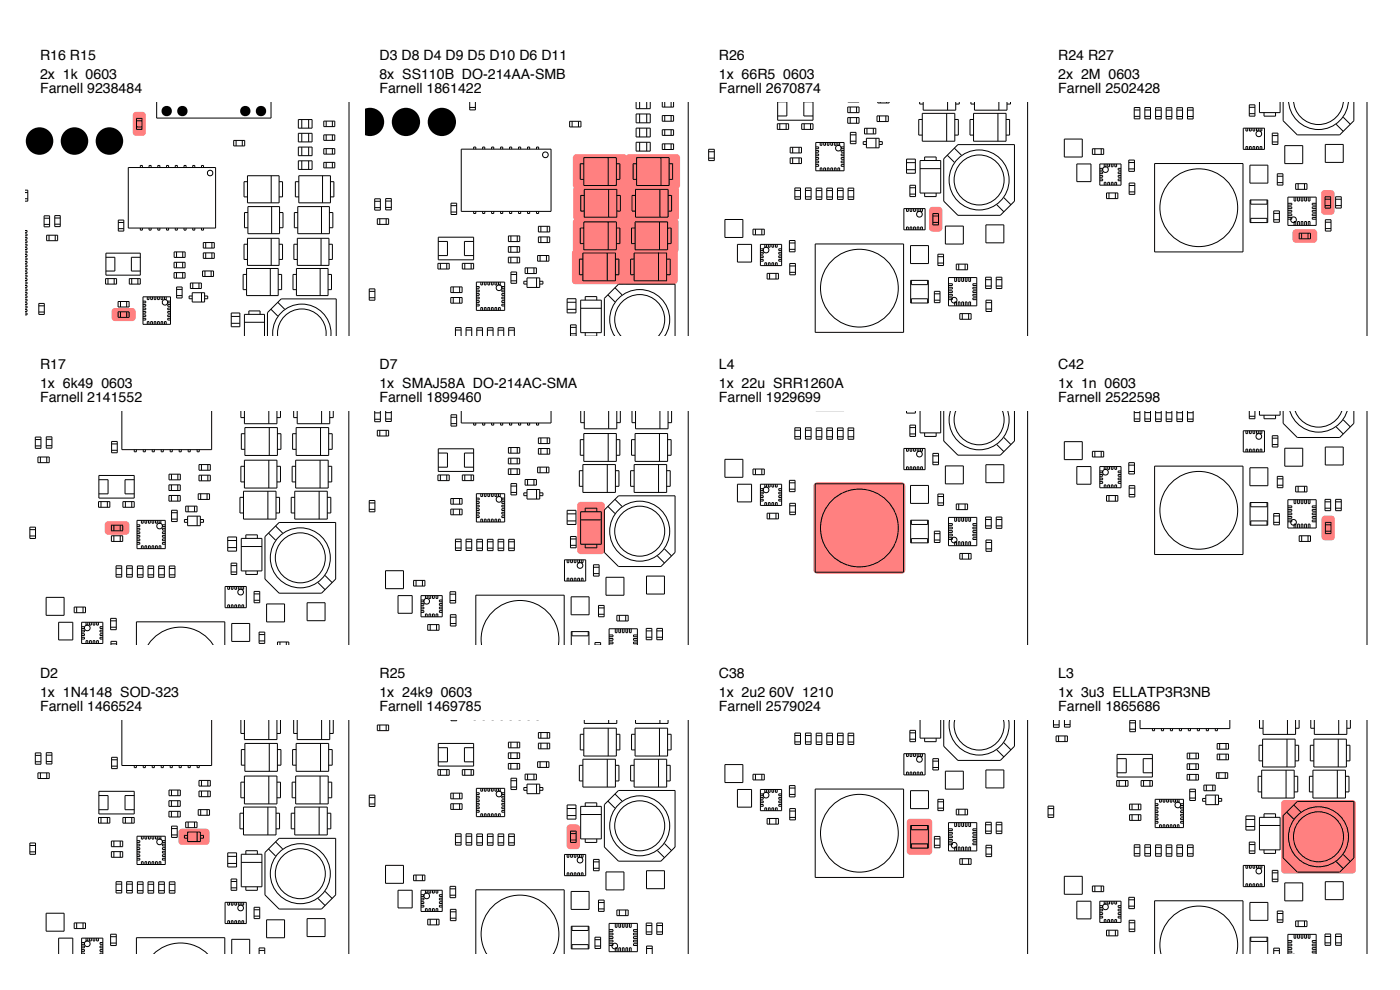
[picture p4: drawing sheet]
<svg xmlns="http://www.w3.org/2000/svg" width="297mm" height="210mm" viewBox="0 0 297 210" stroke-linecap="round" stroke-linejoin="round" font-family="sans-serif">
<defs><g id="words">
<g font-size="3">
<text x="8.5" y="12.8">R16 R15</text>
<text x="8.5" y="16.8">2x 1k 0603</text>
<text x="80.5" y="12.8">D3 D8 D4 D9 D5 D10 D6 D11</text>
<text x="80.5" y="16.8">8x SS110B DO-214AA-SMB</text>
<text x="152.5" y="12.8">R26</text>
<text x="152.5" y="16.8">1x 66R5</text>
<text x="166.2" y="16.8">0603</text>
<text x="224.5" y="12.8">R24 R27</text>
<text x="224.5" y="16.8">2x 2M 0603</text>
<text x="8.5" y="19.8">Farnell 9238484</text>
<text x="80.5" y="19.8">Farnell 1861422</text>
<text x="152.5" y="19.8">Farnell 2670874</text>
<text x="224.5" y="19.8">Farnell 2502428</text>
<text x="8.5" y="78.3">R17</text>
<text x="8.5" y="82.3">1x 6k49</text>
<text x="21.5" y="82.3">0603</text>
<text x="80.5" y="78.3">D7</text>
<text x="80.5" y="82.3">1x SMAJ58A DO-214AC-SMA</text>
<text x="152.5" y="78.3">L4</text>
<text x="152.5" y="82.3">1x 22u SRR1260A</text>
<text x="224.5" y="78.3">C42</text>
<text x="224.5" y="82.3">1x 1n 0603</text>
<text x="8.5" y="85.3">Farnell 2141552</text>
<text x="80.5" y="85.3">Farnell 1899460</text>
<text x="152.5" y="85.3">Farnell 1929699</text>
<text x="224.5" y="85.3">Farnell 2522598</text>
<text x="8.5" y="143.8">D2</text>
<text x="80.5" y="143.8">R25</text>
<text x="152.5" y="143.8">C38</text>
<text x="224.5" y="143.8">L3</text>
<text x="8.5" y="147.8">1x 1N4148 SOD-323</text>
<text x="80.5" y="147.8">1x 24k9</text>
<text x="93.5" y="147.8">0603</text>
<text x="152.5" y="147.8">1x 2u2</text>
<text x="163.2" y="147.8">60V 1210</text>
<text x="224.5" y="147.8">1x 3u3 ELLATP3R3NB</text>
<text x="8.5" y="150.8">Farnell 1466524</text>
<text x="80.5" y="150.8">Farnell 1469785</text>
<text x="152.5" y="150.8">Farnell 2579024</text>
<text x="224.5" y="150.8">Farnell 1865686</text>
</g>
</g></defs>
<g fill="#ff8080">
<path d="M23.9 65.6l.5-.3h3.6a.73 .73 0 0 1 .8 .8v1.3a.73 .73 0 0 1-.8 .7h-3.6a.73 .73 0 0 1-.7-.7v-1.3z"/>
<path d="M28.4 23.9a2.55 2.55 0 0 1 2.1-.1l.4 .4v.3v3.6a.73 .73 0 0 1-.7 .7h-1.3a.73 .73 0 0 1-.7-.7v-3.6z"/>
</g>
<g fill="none" stroke="#000" stroke-width=".21">
<path d="M27.2 35.5h18.5v12.9h-18.5zM29 25.6h1.1M29 26.9h1.1M29 25.1h1.1v2.3h-1.1zM29.8 35.5v-.4h.4v.4M31.6 35.5v-.4h.5v.4M33.2 21.7v3.4h24.3v-3.4M33.5 35.5v-.4h.4v.4M35.3 35.5v-.4h.5v.4M37.2 35.5v-.4h.4v.4M39 35.5v-.4h.5v.4M40.9 35.5v-.4h.4v.4"/>
<path d="M42.7 35.5v-.4h.5v.4M49.6 29.8h2.3v1.2h-2.3zM50.1 29.8v1.2M51.4 29.8v1.2M52.5 37.3h6.7v5.7h-6.7zM52.5 38.5h-.7v3.3h.7M57.5 37.3v5.7M59.2 38.5h.7v3.3h-.7M63.3 25.4h2.9v1.8h-2.9zM63.3 28.3h2.9v1.8h-2.9zM63.3 31.2h2.9v1.8h-2.9zM63.3 34.1h2.9v1.8h-2.9z"/>
<path d="M63.4 37.3h6.7v5.7h-6.7zM63.4 38.5h-.7v3.3h.7M64 25.4v1.8M64 28.3v1.8M64 31.2v1.8M64 34.1v1.8M65.5 25.4v1.8M65.5 28.3v1.8M65.5 31.2v1.8M65.5 34.1v1.8M68.4 37.3v5.7M68.7 25.7h2.3v1.2h-2.3z"/>
<path d="M68.7 28.6h2.3v1.2h-2.3zM68.7 31.5h2.3v1.2h-2.3zM68.7 34.4h2.3v1.2h-2.3zM69.2 25.7v1.2M69.2 28.6v1.2M69.2 31.5v1.2M69.2 34.4v1.2M70.1 38.5h.7v3.3h-.7M70.5 25.7v1.2M70.5 28.6v1.2M70.5 31.5v1.2M70.5 34.4v1.2"/>
<path d="M74.1 21.7v49.6M5.5 51.1h.2v.4h-.2M5.5 48.9h.2v.4h-.2M5.5 49.6h.2v.4h-.2M5.5 50.4h.2v.4h-.2M5.5 51.8h.2v.4h-.2M5.5 52.5h.2v.4h-.2M5.5 53.3h.2v.4h-.2M5.5 54h.2v.4h-.2M5.5 54.7h.2v.4h-.2M5.5 55.5h.2v.4h-.2M5.5 56.2h.2v.4h-.2"/>
<path d="M5.5 56.9h.2v.4h-.2M5.5 57.7h.2v.3h-.2M5.5 58.4h.2v.4h-.2M5.5 59.1h.2v.4h-.2M5.5 59.8h.2v.4h-.2M5.5 40.3h.4v2.4h-.4M5.5 40.9h.4M5.5 42.2h.4M9.4 46.3h1.1M9.4 47.6h1.1M9.4 45.8h1.1v2.3h-1.1zM9.9 49.9h2.3v1.2h-2.3z"/>
<path d="M10.4 49.9v1.2M11.6 45.7h1.2v2.4h-1.2zM11.6 47.6h1.2M11.6 46.3h1.2M11.7 49.9v1.2M22.4 59.1h2.3v1.2h-2.3zM22.5 53.7h7.3v4.7h-7.3zM22.5 54.6h1.9v2.9h-1.9M22.9 59.1v1.2M24.2 59.1v1.2M25.1 46.7h1.2v2.3h-1.2zM25.1 47.2h1.2"/>
<path d="M25.1 48.5h1.2M27.4 59.1h2.4v1.2h-2.4zM27.9 59.1v1.2M29.3 59.1v1.2M29.8 54.6h-1.9v2.9h1.9M29.8 48.4v.4h.4v-.4M31.6 48.4v.4h.5v-.4M33.5 48.4v.4h.4v-.4M35.3 48.4v.4h.5v-.4M36.9 55.6h2.4v1.2h-2.4zM36.9 57.8h2.4v1.2h-2.4zM36.9 53.4h2.4v1.2h-2.4z"/>
<path d="M37.2 48.4v.4h.4v-.4M37.4 55.6v1.2M37.4 57.8v1.2M37.5 53.4v1.2M38.8 55.6v1.2M38.8 57.8v1.2M38.8 53.4v1.2M39 48.4v.4h.5v-.4M40.9 48.4v.4h.4v-.4M42.7 48.4v.4h.5v-.4M43 57.5h2.3v1.2h-2.3zM43.1 51.5h2.4v1.1h-2.4z"/>
<path d="M43.1 53.6h2.4v1.2h-2.4zM43.5 57.5v1.2M43.6 51.5v1.1M43.6 53.6v1.2M44.8 57.5v1.2M45 51.5v1.1M45 53.6v1.2M52.3 57h6.7v5.7h-6.7zM52.3 58.2h-.7v3.2h.7M52.5 51.8h-.7v3.2h.7M52.5 50.6h6.7v5.7h-6.7zM52.6 43.8h6.7v5.8h-6.7z"/>
<path d="M52.6 45.1h-.7v3.2h.7M57.3 57v5.7M57.5 50.6v5.7M57.6 43.8v5.8M59 58.2h.8v3.2h-.8M59.2 51.8h.7v3.2h-.7M59.3 45.1h.7v3.2h-.7M62.9 57h6.7v5.7h-6.7zM62.9 58.2h-.7v3.2h.7M63.1 51.8h-.7v3.2h.7M63.1 50.6h6.7v5.7h-6.7zM63.2 43.8h6.7v5.8h-6.7z"/>
<path d="M63.2 45.1h-.8v3.2h.8M67.9 57v5.7M68.1 50.6v5.7M68.2 43.8v5.8M69.6 58.2h.7v3.2h-.7M69.8 51.8h.7v3.2h-.7M69.9 45.1h.7v3.2h-.7M5.5 66.4h.2v.4h-.2M5.5 60.6h.2v.4h-.2M5.5 61.3h.2v.4h-.2M5.5 62h.2v.4h-.2M5.5 62.8h.2v.4h-.2"/>
<path d="M5.5 63.5h.2v.4h-.2M5.5 64.2h.2v.4h-.2M5.5 64.9h.2v.4h-.2M5.5 65.7h.2v.4h-.2M8.2 66.2h1.2M8.2 64.9h1.2M8.2 64.4h1.2v2.3h-1.2zM25.1 64h2.3v1.1h-2.3zM25.1 66.2h2.3v1.1h-2.3zM25.6 64v1.1M25.6 66.2v1.1M26.9 64v1.1"/>
<path d="M26.9 66.2v1.1M30.3 66.8h.6v.4h-.6M30.3 66.1h.6v.3h-.6M30.3 65.3h.6v.4h-.6M30.3 63.9h.6v.3h-.6M30.3 64.6h.6v.4h-.6M30.3 63h5.9v5.8h-5.9zM30.3 67.5h.6v.4h-.6M31.2 63v.6h.4v-.6M31.2 68.8v-.6h.4v.6M32 63v.6h.3v-.6M32 68.8v-.6h.3v.6"/>
<path d="M32.7 63v.6h.4v-.6M32.7 68.8v-.6h.4v.6M33.4 63v.6h.4v-.6M33.4 68.8v-.6h.4v.6M34.2 63v.6h.3v-.6M34.2 68.8v-.6h.3v.6M34.9 63v.6h.4v-.6M34.9 68.8v-.6h.4v.6M36.2 66.8h-.6v.4h.6M36.2 66.1h-.6v.3h.6M36.2 65.3h-.6v.4h.6M36.2 63.9h-.6v.3h.6"/>
<path d="M36.2 64.6h-.6v.4h.6M36.2 67.5h-.6v.4h.6M37.5 60.9h1.1v2.3h-1.1zM37.5 61.4h1.1M37.5 62.7h1.1M40.4 60h2.3v1.2h-2.3zM40.8 62.1h2.6v2h-2.6zM40.8 62.8h-.7v.6h.7M40.9 60v1.2M42.2 60v1.2M42.8 62.1v2M43.4 62.8h.7v.6h-.7"/>
<path d="M49.1 66.4h1.8v2.9h-1.8zM49.1 67.1h1.8M49.1 68.6h1.8M51.9 71.3v-4.6h4.2v4.6M51.9 68.4h4.2M52.8 66.7v-.7h2.4v.7M56.7 71.3v-5l3-2.9h11.6v7.9M57.5 65.6l1.4 1.5M57.9 71.3a6.2 6.2 0 0 1 6.1-6.8 6.2 6.2 0 0 1 6.2 6.8M58.9 64.1l1.5 1.5M58.9 71.3a5.1 5.1 0 0 1 5.1-5.8 5.1 5.1 0 0 1 5.1 5.8"/>
<circle cx="44.6" cy="36.7" r=".59"/>
<circle cx="35" cy="64.1" r=".59"/>
</g>
<g fill="#000">
<circle cx="8.4" cy="29.9" r="2.92"/>
<circle cx="15.8" cy="29.9" r="2.92"/>
<circle cx="23.2" cy="29.9" r="2.92"/>
<circle cx="35.4" cy="23.6" r="1.1"/>
<circle cx="38.7" cy="23.6" r="1.1"/>
<circle cx="52" cy="23.6" r="1.1"/>
<circle cx="55.4" cy="23.6" r="1.1"/>
</g>
<path d="M22.4 110.8l.6-.2h3.7a.75 .75 0 0 1 .8 .7v1.4a.75 .75 0 0 1-.8 .7h-3.7a.75 .75 0 0 1-.8-.7v-1.4z" fill="#ff8080"/>
<g fill="none" stroke="#000" stroke-width=".21">
<path d="M7.5 93.2h1.2M7.5 94.6h1.2M7.5 92.7h1.2v2.4h-1.2zM8 97h2.4v1.2h-2.4zM8.6 97v1.2M9.8 94.6h1.2M9.8 92.7h1.2v2.4h-1.2zM9.8 93.2h1.2M9.9 97v1.2M23.7 93.7h1.2v2.4h-1.2zM23.7 94.2h1.2M23.7 95.5h1.2"/>
<path d="M25.9 87.2v8.2h19v-8.2M28.5 95.4v.4h.4v-.4M30.4 95.4v.4h.4v-.4M32.3 95.4v.4h.4v-.4M34.2 95.4v.4h.5v-.4M36.1 95.4v.4h.5v-.4M38 95.4v.4h.5v-.4M39.9 95.4v.4h.5v-.4M41.8 95.4v.4h.5v-.4M42.2 98.6h2.4v1.2h-2.4zM42.7 98.6v1.2M44.1 98.6v1.2"/>
<path d="M51.1 87.2v1.4h.8M51.9 87.2v2.7h6.9v-2.7M51.9 97.6h6.9v5.9h-6.9zM51.9 98.9h-.8v3.3h.8M52 90.7h6.9v5.9h-6.9zM52 92h-.8v3.3h.8M57 87.2v2.7M57 97.6v5.9M57.1 90.7v5.9M58.8 98.9h.7v3.3h-.7M58.9 92h.7v3.3h-.7M59.5 87.2v1.4h-.7"/>
<path d="M62.3 87.2v1.4h.8M62.7 98.9h-.7v3.3h.7M62.7 97.6h6.9v5.9h-6.9zM62.8 90.7h6.9v5.9h-6.9zM62.8 92h-.7v3.3h.7M63.1 87.2v2.7h6.9v-2.7M67.9 97.6v5.9M68 90.7v5.9M68.2 87.2v2.7M69.6 98.9h.8v3.3h-.8M69.7 92h.8v3.3h-.8M70.7 87.2v1.4h-.7"/>
<path d="M74 87.2v49.6M6.3 113.7h1.2M6.3 112.4h1.2M6.3 111.8h1.2v2.4h-1.2zM20.9 106.4h2.4v1.2h-2.4zM21 101.8h1.9v3h-1.9M21 100.9h7.5v4.8h-7.5zM21.4 106.4v1.2M22.8 106.4v1.2M23.6 111.4h2.4v1.2h-2.4zM23.6 113.7h2.4v1.2h-2.4zM24.2 111.4v1.2"/>
<path d="M24.2 113.7v1.2M25.5 111.4v1.2M25.5 113.7v1.2M26.1 106.4h2.4v1.2h-2.4zM26.6 106.4v1.2M28 106.4v1.2M28.5 101.8h-2v3h2M29.1 113.6h.6v.4h-.6M29.1 110.4h6v6h-6zM29.1 115.1h.6v.4h-.6M29.1 114.3h.6v.4h-.6M29.1 112.8h.6v.4h-.6"/>
<path d="M29.1 112.1h.6v.4h-.6M29.1 111.3h.6v.4h-.6M30 110.4v.6h.4v-.6M30 116.4v-.6h.4v.6M30.8 110.4v.6h.3v-.6M30.8 116.4v-.6h.3v.6M31.5 110.4v.6h.4v-.6M31.5 116.4v-.6h.4v.6M32.3 110.4v.6h.3v-.6M32.3 116.4v-.6h.3v.6M33 110.4v.6h.4v-.6M33 116.4v-.6h.4v.6"/>
<path d="M33.8 110.4v.6h.3v-.6M33.8 116.4v-.6h.3v.6M35.1 113.6h-.6v.4h.6M35.1 111.3h-.6v.4h.6M35.1 112.1h-.6v.4h.6M35.1 112.8h-.6v.4h.6M35.1 114.3h-.6v.4h.6M35.1 115.1h-.6v.4h.6M35.8 102.9h2.4v1.2h-2.4zM35.8 105.1h2.4v1.2h-2.4zM35.9 100.6h2.4v1.2h-2.4zM36.4 102.9v1.2"/>
<path d="M36.4 105.1v1.2M36.4 100.6v1.2M36.4 108.2h1.2v2.4h-1.2zM36.4 108.8h1.2M36.4 110.1h1.2M37.7 102.9v1.2M37.7 105.1v1.2M37.7 100.6v1.2M39.4 107.4h2.4v1.2h-2.4zM39.8 109.5h2.7v2h-2.7zM39.8 110.2h-.7v.6h.7M39.9 107.4v1.2"/>
<path d="M41.3 107.4v1.2M41.8 109.5v2M42.1 104.8h2.4v1.2h-2.4zM42.2 100.8h2.4v1.2h-2.4zM42.5 110.2h.7v.6h-.7M42.6 104.8v1.2M42.7 100.8v1.2M43.9 104.8v1.2M44.1 100.8v1.2M48.3 113.9h1.9v3h-1.9zM48.3 114.7h1.9M48.3 116.2h1.9"/>
<path d="M49 119.5h1.2v2.4h-1.2zM49 120h1.2M51.2 114.2h4.4v6.9h-4.4zM51.2 115.9h4.4M51.7 104.2h6.9v5.9h-6.9zM51.7 105.5h-.8v3.3h.8M52.2 114.2v-.7h2.4v.7M56.8 104.2v5.9M57 113.1l1.5 1.5M58.5 111.6l1.5 1.5M58.6 105.5h.7v3.3h-.7M59.2 110.8h12v12l-3 3h-9l-3-3v-9z"/>
<path d="M62.5 104.2h6.9v5.9h-6.9zM62.5 105.5h-.7v3.3h.7M67.7 104.2v5.9M69.4 105.5h.8v3.3h-.8M9.8 126.7h3.8v3.8h-3.8zM12.4 132h3v3.8h-3zM15.7 128.8h2.4v1.2h-2.4zM16.3 128.8v1.2M17.3 133.7h.6v.4h-.6M17.3 132h4.5v4.5h-4.5zM17.3 132.9h.6v.4h-.6M17.3 134.4h.6v.4h-.6"/>
<path d="M17.3 135.2h.6v.4h-.6M17.6 128.8v1.2M18.3 132v.6h.3v-.6M18.3 136.5v-.6h.3v.6M19 132v.6h.4v-.6M19 136.5v-.6h.4v.6M19.8 132v.6h.3v-.6M19.8 136.5v-.6h.3v.6M20.5 132v.6h.4v-.6M20.5 136.5v-.6h.4v.6M21.8 133.7h-.6v.4h.6M21.8 132.9h-.6v.4h.6"/>
<path d="M21.8 134.4h-.6v.4h.6M21.8 135.2h-.6v.4h.6M23.5 131.7h1.2M23.5 133.1h1.2M23.5 131.2h1.2v2.4h-1.2zM23.5 136.8v-.7h1.2v.7M23.5 136.6h1.2M24.6 120.6h1.2M24.6 121.9h1.2M24.6 120h1.2v2.4h-1.2zM26.9 120.6h1.2M26.9 121.9h1.2"/>
<path d="M26.9 120h1.2v2.4h-1.2zM28.9 136.8v-4.9h18.8v4.9M29.2 120.1h1.2v2.4h-1.2zM29.2 120.6h1.2M29.2 121.9h1.2M31.4 120.1h1.2v2.4h-1.2zM31.4 120.6h1.2M31.4 121.9h1.2M31.4 136.8a8.2 8.2 0 0 1 13.8 0M33.7 120.1h1.2v2.4h-1.2zM33.7 120.6h1.2M33.7 121.9h1.2"/>
<path d="M35.9 120.1h1.2v2.4h-1.2zM35.9 120.6h1.2M35.9 121.9h1.2M47.8 124.4h4.5v4.5h-4.5zM48.3 124.4v.6h.4v-.6M48.3 128.9v-.6h.4v.6M49 121.3h1.2M49.1 124.4v.6h.3v-.6M49.1 128.9v-.6h.3v.6M49.2 132.3h3.8v3.8h-3.8zM49.8 124.4v.6h.4v-.6M49.8 128.9v-.6h.4v.6"/>
<path d="M50.6 124.4v.6h.3v-.6M50.6 128.9v-.6h.3v.6M51.3 124.4v.6h.4v-.6M51.3 128.9v-.6h.4v.6M52.2 121.1v.8h2.4v-.8M53.9 125.5h1.2v2.4h-1.2zM53.9 126h1.2M53.9 127.3h1.2M55 134.1h1.2v2.4h-1.2zM55 134.6h1.2M55 136h1.2M56.6 128.1h3.8v3.8h-3.8z"/>
<path d="M58.9 136.8v-.6h2.4v.6M59.4 136.2v.6M60.7 136.2v.6M65.2 127.9h3.8v3.8h-3.8zM67.5 123.6l1.5 1.5M69 122.1l1.5 1.5"/>
<circle cx="33.9" cy="111.6" r=".6"/>
<circle cx="63.7" cy="118.3" r="6.4"/>
<circle cx="63.7" cy="118.3" r="5.3"/>
<circle cx="18.5" cy="133.2" r=".6"/>
<circle cx="51.1" cy="125.6" r=".6"/>
</g>
<path d="M38.1 176l.5-.2h5.1a.75 .75 0 0 1 .8 .7v2a.75 .75 0 0 1-.8 .7h-5.1a.75 .75 0 0 1-.7-.7v-2z" fill="#ff8080"/>
<g fill="none" stroke="#000" stroke-width=".21">
<path d="M7.5 159.7h1.2v2.4h-1.2zM9.8 159.7h1.2v2.4h-1.2zM25.9 152.7v9.7h19v-9.7M51.1 152.7v2.9h.8M51.9 152.7v4.2h6.9v-4.2M52 157.7h6.9v5.9h-6.9zM52 159h-.8v3.3h.8M57 152.7v4.2M57.1 157.7v5.9M58.9 159h.7v3.3h-.7M59.5 152.7v2.9h-.7M62.3 152.7v2.9h.8"/>
<path d="M62.8 157.7h6.9v5.9h-6.9zM62.8 159h-.7v3.3h.7M63.1 152.7v4.2h6.9v-4.2M68 157.7v5.9M68.2 152.7v4.2M69.7 159h.8v3.3h-.8M70.7 152.7v2.9h-.7M74 152.7v49.6M6.3 179.4h1.2M6.3 178.8h1.2v2.4h-1.2zM7.5 160.3h1.2M7.5 161.6h1.2"/>
<path d="M8 164h2.4v1.2h-2.4zM8.6 164v1.2M9.8 161.6h1.2M9.8 160.2h1.2M9.9 164v1.2M20.9 173.4h2.4v1.2h-2.4zM21 168.8h1.9v3h-1.9M21 167.9h7.5v4.8h-7.5zM21.4 173.4v1.2M22.8 173.4v1.2M23.6 178.4h2.4v1.2h-2.4zM23.7 160.7h1.2v2.4h-1.2z"/>
<path d="M23.7 161.2h1.2M23.7 162.5h1.2M24.2 178.4v1.2M25.5 178.4v1.2M26.1 173.4h2.4v1.2h-2.4zM26.6 173.4v1.2M28 173.4v1.2M28.5 168.8h-2v3h2M28.5 162.4v.5h.4v-.5M29.1 177.4h6v6h-6zM29.1 179.8h.6v.4h-.6M29.1 179.1h.6v.4h-.6"/>
<path d="M29.1 178.3h.6v.4h-.6M30 177.4v.6h.4v-.6M30.4 162.4v.5h.4v-.5M30.8 177.4v.6h.3v-.6M31.5 177.4v.6h.4v-.6M32.3 177.4v.6h.3v-.6M32.3 162.4v.5h.4v-.5M33 177.4v.6h.4v-.6M33.8 177.4v.6h.3v-.6M34.2 162.4v.5h.5v-.5M35.1 178.3h-.6v.4h.6M35.1 179.1h-.6v.4h.6"/>
<path d="M35.1 179.8h-.6v.4h.6M35.8 169.9h2.4v1.2h-2.4zM35.8 172.1h2.4v1.2h-2.4zM35.9 167.6h2.4v1.2h-2.4zM36.1 162.4v.5h.5v-.5M36.4 169.9v1.2M36.4 172.1v1.2M36.4 167.6v1.2M36.4 175.3h1.2v2.4h-1.2zM36.4 175.8h1.2M36.4 177.1h1.2M37.7 169.9v1.2"/>
<path d="M37.7 172.1v1.2M37.7 167.6v1.2M38 162.4v.5h.5v-.5M39.4 174.4h2.4v1.2h-2.4zM39.8 176.5h2.7v2h-2.7zM39.8 177.2h-.7v.6h.7M39.9 162.4v.5h.5v-.5M39.9 174.4v1.2M41.3 174.4v1.2M41.8 162.4v.5h.5v-.5M41.8 176.5v2M42.1 171.8h2.4v1.2h-2.4z"/>
<path d="M42.2 165.6h2.4v1.2h-2.4zM42.2 167.8h2.4v1.2h-2.4zM42.5 177.2h.7v.6h-.7M42.6 171.8v1.2M42.7 165.6v1.2M42.7 167.8v1.2M43.9 171.8v1.2M44.1 165.6v1.2M44.1 167.8v1.2M51.7 171.2h6.9v5.9h-6.9zM51.7 172.5h-.8v3.3h.8M51.9 164.6h6.9v5.9h-6.9z"/>
<path d="M51.9 165.9h-.8v3.3h.8M56.8 171.2v5.9M57 164.6v5.9M58.5 178.6l1.5 1.5M58.6 172.5h.7v3.3h-.7M58.8 165.9h.7v3.3h-.7M62.5 171.2h6.9v5.9h-6.9zM62.5 172.5h-.7v3.3h.7M62.7 165.9h-.7v3.3h.7M62.7 164.6h6.9v5.9h-6.9zM67.7 171.2v5.9M67.9 164.6v5.9"/>
<path d="M69.4 172.5h.8v3.3h-.8M69.6 165.9h.8v3.3h-.8M6.3 180.7h1.2M9.8 193.7h3.8v3.8h-3.8zM15.7 195.8h2.4v1.2h-2.4zM16.3 195.8v1.2M17.3 200h.6v.3h-.6M17.6 195.8v1.2M18.3 199v.6h.3v-.6M19 199v.6h.4v-.6M19.8 199v.6h.3v-.6M20.5 199v.6h.4v-.6"/>
<path d="M21.8 200h-.6v.3h.6M23.5 198.7h1.2M23.5 198.2h1.2v2.4h-1.2zM23.6 180.7h2.4v1.2h-2.4zM24.2 180.7v1.2M24.6 187h1.2v2.4h-1.2zM24.6 188.9h1.2M24.6 187.6h1.2M25.5 180.7v1.2M26.9 187h1.2v2.4h-1.2zM26.9 188.9h1.2M26.9 187.6h1.2"/>
<path d="M29.1 182.1h.6v.4h-.6M29.1 181.3h.6v.4h-.6M29.1 180.6h.6v.4h-.6M29.2 187.1h1.2v2.4h-1.2zM29.2 187.6h1.2M29.2 189h1.2M30 183.4v-.6h.4v.6M30.8 183.4v-.6h.3v.6M31.4 187.1h1.2v2.4h-1.2zM31.4 187.6h1.2M31.4 189h1.2M31.5 183.4v-.6h.4v.6"/>
<path d="M32.3 183.4v-.6h.3v.6M33 183.4v-.6h.4v.6M33.7 187.1h1.2v2.4h-1.2zM33.7 187.6h1.2M33.7 189h1.2M33.8 183.4v-.6h.3v.6M35.1 180.6h-.6v.4h.6M35.1 181.3h-.6v.4h.6M35.1 182.1h-.6v.4h.6M35.9 187.1h1.2v2.4h-1.2zM35.9 187.6h1.2M35.9 189h1.2"/>
<path d="M47.8 191.4h4.5v4.5h-4.5zM48.3 180.9h1.9v3h-1.9zM48.3 191.4v.6h.4v-.6M48.3 195.9v-.6h.4v.6M48.3 181.7h1.9M48.3 183.2h1.9M49 187h1.2M49 186.5h1.2v2.4h-1.2zM49 188.4h1.2M49.1 191.4v.6h.3v-.6M49.1 195.9v-.6h.3v.6M49.8 191.4v.6h.4v-.6"/>
<path d="M49.8 195.9v-.6h.4v.6M50.6 191.4v.6h.3v-.6M50.6 195.9v-.6h.3v.6M51.2 181.2h4.4v6.9h-4.4zM51.2 183h4.4M51.3 191.4v.6h.4v-.6M51.3 195.9v-.6h.4v.6M52.2 188.1v.8h2.4v-.8M52.2 181.2v-.7h2.4v.7M53.9 192.5h1.2v2.4h-1.2zM53.9 193h1.2M53.9 194.4h1.2"/>
<path d="M56.2 180.9l3-3h12v12l-3 3h-9l-3-3zM56.6 195.1h3.8v3.8h-3.8zM57 180.1l1.5 1.5M65.2 194.9h3.8v3.8h-3.8zM67.5 190.6l1.5 1.5M69 189.1l1.5 1.5M12.4 202.3v-3.3h3v3.3M17.3 200.7h.6v.4h-.6M17.3 202.3v-3.3h4.5v3.3M17.3 201.5h.6v.3h-.6M17.3 202.2h.6v.1M21.8 200.7h-.6v.4h.6"/>
<path d="M21.8 201.5h-.6v.3h.6M21.8 202.2h-.6v.1M23.5 200.1h1.2M28.9 202.3v-3.4h18.8v3.4M32.7 202.3a8.2 8.2 0 0 1 11.3 0M49.2 202.3v-3h3.8v3M55 202.3v-1.2h1.2v1.2M55 201.6h1.2"/>
<circle cx="33.9" cy="178.6" r=".6"/>
<circle cx="51.1" cy="192.6" r=".6"/>
<circle cx="63.7" cy="185.4" r="6.4"/>
<circle cx="63.7" cy="185.4" r="5.3"/>
<circle cx="18.5" cy="200.2" r=".6"/>
</g>
<g fill="#ff8080">
<path d="M132.7 39.7l.6-.3h10a.75 .75 0 0 1 .8 .8v5.8a.75 .75 0 0 1-.8 .8h-10a.75 .75 0 0 1-.8-.8v-5.8z"/>
<path d="M132.4 53.2l.6-.3h10a.75 .75 0 0 1 .8 .8v5.8a.75 .75 0 0 1-.8 .8h-10a.75 .75 0 0 1-.8-.8v-5.8z"/>
<path d="M121.8 32.9l.5-.2h10a.75 .75 0 0 1 .8 .8v5.8a.75 .75 0 0 1-.8 .8h-10a.75 .75 0 0 1-.8-.8v-5.8z"/>
<path d="M121.9 39.7l.5-.3h10a.75 .75 0 0 1 .8 .8v5.8a.75 .75 0 0 1-.8 .8h-10a.75 .75 0 0 1-.8-.8v-5.8z"/>
<path d="M121.6 53.2l.5-.3h10a.75 .75 0 0 1 .8 .8v5.8a.75 .75 0 0 1-.8 .8h-10a.75 .75 0 0 1-.8-.8v-5.8z"/>
<path d="M133 32.9l.5-.2h10a.75 .75 0 0 1 .8 .8v5.8a.75 .75 0 0 1-.8 .8h-10a.75 .75 0 0 1-.8-.8v-5.8z"/>
<path d="M132.6 46.6l.6-.2h10a.75 .75 0 0 1 .8 .7v5.9a.75 .75 0 0 1-.8 .7h-10a.75 .75 0 0 1-.8-.7v-5.9z"/>
<path d="M121.8 46.6l.5-.2h10a.75 .75 0 0 1 .8 .7v5.9a.75 .75 0 0 1-.8 .7h-10a.75 .75 0 0 1-.8-.7v-5.9z"/>
</g>
<g fill="none" stroke="#000" stroke-width=".21">
<path d="M97.9 31.6h19v13.2h-19zM99.7 22.8h1.2M99.7 21.7v1.6h1.2v-1.6M100.5 31.6v-.4h.4v.4M102.4 31.6v-.4h.4v.4M104.3 31.6v-.4h.5v.4M106.2 31.6v-.4h.5v.4M108.1 31.6v-.4h.5v.4M110 31.6v-.4h.5v.4M111.9 31.6v-.4h.5v.4M113.8 31.6v-.4h.5v.4M120.9 25.7h2.4v1.2h-2.4z"/>
<path d="M121.4 25.7v1.2M122.7 25.7v1.2M123.9 33.4h6.9v5.9h-6.9zM123.9 34.7h-.8v3.3h.8M129 33.4v5.9M130.8 34.7h.7v3.3h-.7M135 21.7v1.4h3v-1.4M135 24.2h3v1.9h-3zM135 27.2h3v1.9h-3zM135 30.2h3v1.9h-3zM135.1 33.4h6.9v5.9h-6.9zM135.1 34.7h-.8v3.3h.8"/>
<path d="M135.7 21.7v1.4M135.7 24.2v1.9M135.7 27.2v1.9M135.7 30.2v1.9M137.2 21.7v1.4M137.2 24.2v1.9M137.2 27.2v1.9M137.2 30.2v1.9M140.2 33.4v5.9M140.5 21.7v1h2.4v-1M140.5 24.5h2.4v1.2h-2.4zM140.5 27.5h2.4v1.2h-2.4z"/>
<path d="M140.5 30.5h2.4v1.2h-2.4zM141 21.7v1M141 24.5v1.2M141 27.5v1.2M141 30.5v1.2M142 34.7h.7v3.3h-.7M142.4 21.7v1M142.4 24.5v1.2M142.4 27.5v1.2M142.4 30.5v1.2M146 21.7v49.6M79.5 42.7h1.2"/>
<path d="M79.5 44.1h1.2M79.5 42.2h1.2v2.4h-1.2zM80.1 46.4h2.4v1.2h-2.4zM80.6 46.4v1.2M81.8 44h1.2M81.8 42.1h1.2v2.4h-1.2zM81.8 42.7h1.2M81.9 46.4v1.2M92.9 55.9h2.4v1.2h-2.4zM93 51.2h1.9v3h-1.9M93 50.3h7.5v4.8h-7.5zM93.4 55.9v1.2"/>
<path d="M94.8 55.9v1.2M95.7 43.1h1.2v2.4h-1.2zM95.7 43.6h1.2M95.7 45h1.2M98.1 55.9h2.4v1.2h-2.4zM98.6 55.9v1.2M100 55.9v1.2M100.5 51.2h-2v3h2M100.5 44.8v.5h.4v-.5M101.1 59.8h6v6h-6zM102 59.8v.6h.4v-.6M102.4 44.8v.5h.4v-.5"/>
<path d="M102.8 59.8v.6h.3v-.6M103.5 59.8v.6h.4v-.6M104.3 59.8v.6h.3v-.6M104.3 44.8v.5h.5v-.5M105 59.8v.6h.4v-.6M105.8 59.8v.6h.3v-.6M106.2 44.8v.5h.5v-.5M107.9 52.3h2.4v1.2h-2.4zM107.9 54.6h2.4v1.2h-2.4zM107.9 50.1h2.4v1.2h-2.4zM108.1 44.8v.5h.5v-.5M108.4 52.3v1.2"/>
<path d="M108.4 54.6v1.2M108.4 50.1v1.2M108.4 57.7h1.2v2.4h-1.2zM108.4 58.2h1.2M108.4 59.6h1.2M109.7 52.3v1.2M109.7 54.6v1.2M109.7 50.1v1.2M110 44.8v.5h.5v-.5M111.4 56.8h2.4v1.2h-2.4zM111.8 59h2.7v2h-2.7zM111.8 59.7h-.7v.6h.7"/>
<path d="M111.9 44.8v.5h.5v-.5M111.9 56.8v1.2M113.3 56.8v1.2M113.8 44.8v.5h.5v-.5M113.8 59v2M114.1 54.2h2.4v1.2h-2.4zM114.2 48h2.4v1.2h-2.4zM114.2 50.3h2.4v1.2h-2.4zM114.5 59.7h.7v.6h-.7M114.6 54.2v1.2M114.8 48v1.2M114.8 50.3v1.2"/>
<path d="M115.9 54.2v1.2M116.1 48v1.2M116.1 50.3v1.2M123.7 53.7h6.9v5.9h-6.9zM123.7 55h-.8v3.3h.8M123.9 47.1h6.9v5.9h-6.9zM123.9 48.4h-.8v3.3h.8M124 40.2h6.9v5.9h-6.9zM124 41.5h-.8v3.3h.8M128.8 53.7v5.9M129 47.1v5.9M129.1 40.2v5.9"/>
<path d="M130.6 55h.7v3.3h-.7M130.8 48.4h.7v3.3h-.7M130.9 41.5h.7v3.3h-.7M134.5 53.7h6.9v5.9h-6.9zM134.5 55h-.7v3.3h.7M134.7 48.4h-.7v3.3h.7M134.7 47.1h6.9v5.9h-6.9zM134.8 40.2h6.9v5.9h-6.9zM134.8 41.5h-.7v3.3h.7M139.7 53.7v5.9M139.9 47.1v5.9M140 40.2v5.9"/>
<path d="M141.4 55h.8v3.3h-.8M141.6 48.4h.8v3.3h-.8M141.7 41.5h.8v3.3h-.8M78.3 63.2h1.2M78.3 61.8h1.2M78.3 61.3h1.2v2.4h-1.2zM95.6 60.9h2.4v1.2h-2.4zM95.6 63.1h2.4v1.2h-2.4zM96.2 60.9v1.2M96.2 63.1v1.2M96.6 70h1.2M96.6 71.3v-1.8h1.2v1.8"/>
<path d="M97.5 60.9v1.2M97.5 63.1v1.2M98.9 70h1.2M98.9 71.3v-1.8h1.2v1.8M101.1 63h.6v.4h-.6M101.1 64.5h.6v.4h-.6M101.1 63.8h.6v.4h-.6M101.1 62.3h.6v.4h-.6M101.1 61.5h.6v.4h-.6M101.1 60.8h.6v.4h-.6M101.2 71.3v-1.8h1.2v1.8M101.2 70h1.2"/>
<path d="M102 65.8v-.6h.4v.6M102.8 65.8v-.6h.3v.6M103.4 71.3v-1.8h1.2v1.8M103.4 70h1.2M103.5 65.8v-.6h.4v.6M104.3 65.8v-.6h.3v.6M105 65.8v-.6h.4v.6M105.7 71.3v-1.8h1.2v1.8M105.7 70h1.2M105.8 65.8v-.6h.3v.6M107.1 63h-.6v.4h.6M107.1 60.8h-.6v.4h.6"/>
<path d="M107.1 61.5h-.6v.4h.6M107.1 62.3h-.6v.4h.6M107.1 63.8h-.6v.4h.6M107.1 64.5h-.6v.4h.6M107.9 71.3v-1.8h1.2v1.8M107.9 70h1.2M120.3 63.4h1.9v3h-1.9zM120.3 64.1h1.9M120.3 65.6h1.9M121 71.3v-2.4h1.2v2.4M121 70.8h1.2M121 69.4h1.2"/>
<path d="M123.2 63.7h4.4v6.9h-4.4zM123.2 65.4h4.4M124.2 63.7v-.8h2.4v.8M124.2 70.6v.7M126.6 70.6v.7M128.2 71.3v-8l3-3h12v11M129 62.5l1.5 1.5M130.4 71.3a6.4 6.4 0 0 1 5.3-9.9 6.4 6.4 0 0 1 5.3 9.9M130.5 61l1.5 1.5M131.8 71.3a5.3 5.3 0 0 1 .3-7.3 5.3 5.3 0 0 1 7.3 0 5.3 5.3 0 0 1 .3 7.3"/>
<circle cx="115.7" cy="32.8" r=".6"/>
<circle cx="105.9" cy="61" r=".6"/>
</g>
<g fill="#000">
<path d="M77.5 23.2a2.92 2.92 0 0 1 4 2.7 2.92 2.92 0 0 1-4 2.7z"/>
<circle cx="86.1" cy="25.9" r="3"/>
<circle cx="93.8" cy="25.9" r="3"/>
</g>
<path d="M122.7 106.7l.5-.2h4.4a.75 .75 0 0 1 .7 .7v9.6a.75 .75 0 0 1-.7 .8h-4.4a.75 .75 0 0 1-.7-.8v-9.6z" fill="#ff8080"/>
<g fill="none" stroke="#000" stroke-width=".21">
<path d="M79.5 87.6h1.2M79.5 88.9h1.2M79.5 87.2v2.3h1.2v-2.3M80.1 91.3h2.4v1.2h-2.4zM80.6 91.3v1.2M81.8 87.2v2.2h1.2v-2.2M81.8 88.9h1.2M81.8 87.5h1.2M81.9 91.3v1.2M93 95.2h7.5v4.8h-7.5zM93 96.1h1.9v3h-1.9M95.7 88h1.2v2.4h-1.2z"/>
<path d="M95.7 88.5h1.2M95.7 89.9h1.2M97.9 87.2v2.5h19v-2.5M100.5 96.1h-2v3h2M100.5 89.7v.5h.4v-.5M102.4 89.7v.5h.4v-.5M104.3 89.7v.5h.5v-.5M106.2 89.7v.5h.5v-.5M107.9 97.2h2.4v1.2h-2.4zM107.9 99.5h2.4v1.2h-2.4zM107.9 94.9h2.4v1.2h-2.4zM108.1 89.7v.5h.5v-.5"/>
<path d="M108.4 97.2v1.2M108.4 99.5v1.2M108.4 94.9v1.2M109.7 97.2v1.2M109.7 99.5v1.2M109.7 94.9v1.2M110 89.7v.5h.5v-.5M111.9 89.7v.5h.5v-.5M113.8 89.7v.5h.5v-.5M114.1 99.1h2.4v1.2h-2.4zM114.2 92.9h2.4v1.2h-2.4zM114.2 95.2h2.4v1.2h-2.4z"/>
<path d="M114.6 99.1v1.2M114.8 92.9v1.2M114.8 95.2v1.2M115.9 99.1v1.2M116.1 92.9v1.2M116.1 95.2v1.2M123.2 87.2v2.5h.8M123.7 98.6h6.9v5.9h-6.9zM123.7 99.9h-.8v3.3h.8M123.9 93.3h-.8v3.3h.8M123.9 92h6.9v5.9h-6.9zM124 87.2v3.8h6.9v-3.8"/>
<path d="M128.8 98.6v5.9M129 92v5.9M129.1 87.2v3.8M130.6 99.9h.7v3.3h-.7M130.8 93.3h.7v3.3h-.7M131.6 87.2v2.5h-.7M134.1 87.2v2.5h.7M134.5 98.6h6.9v5.9h-6.9zM134.5 99.9h-.7v3.3h.7M134.7 93.3h-.7v3.3h.7M134.7 92h6.9v5.9h-6.9zM134.8 87.2v3.8h6.9v-3.8"/>
<path d="M139.7 98.6v5.9M139.9 92v5.9M140 87.2v3.8M141.4 99.9h.8v3.3h-.8M141.6 93.3h.8v3.3h-.8M142.5 87.2v2.5h-.8M146 87.2v49.6M78.3 108.1h1.2M78.3 106.7h1.2M78.3 106.2h1.2v2.4h-1.2zM92.9 100.8h2.4v1.2h-2.4zM93.4 100.8v1.2"/>
<path d="M94.8 100.8v1.2M95.6 105.8h2.4v1.2h-2.4zM95.6 108h2.4v1.2h-2.4zM96.2 105.8v1.2M96.2 108v1.2M96.6 114.4h1.2v2.4h-1.2zM96.6 116.3h1.2M96.6 114.9h1.2M97.5 105.8v1.2M97.5 108v1.2M98.1 100.8h2.4v1.2h-2.4zM98.6 100.8v1.2"/>
<path d="M98.9 114.4h1.2v2.4h-1.2zM98.9 116.3h1.2M98.9 114.9h1.2M100 100.8v1.2M101.1 104.7h6v6h-6zM101.1 109.4h.6v.4h-.6M101.1 108.7h.6v.4h-.6M101.1 107.9h.6v.4h-.6M101.1 107.2h.6v.4h-.6M101.1 106.4h.6v.4h-.6M101.1 105.7h.6v.4h-.6M101.2 114.4h1.2v2.4h-1.2z"/>
<path d="M101.2 114.9h1.2M101.2 116.3h1.2M102 104.7v.6h.4v-.6M102 110.7v-.6h.4v.6M102.8 104.7v.6h.3v-.6M102.8 110.7v-.6h.3v.6M103.4 114.4h1.2v2.4h-1.2zM103.4 114.9h1.2M103.4 116.3h1.2M103.5 104.7v.6h.4v-.6M103.5 110.7v-.6h.4v.6M104.3 104.7v.6h.3v-.6"/>
<path d="M104.3 110.7v-.6h.3v.6M105 104.7v.6h.4v-.6M105 110.7v-.6h.4v.6M105.7 114.4h1.2v2.4h-1.2zM105.7 114.9h1.2M105.7 116.3h1.2M105.8 104.7v.6h.3v-.6M105.8 110.7v-.6h.3v.6M107.1 105.7h-.6v.4h.6M107.1 106.4h-.6v.4h.6M107.1 107.2h-.6v.4h.6M107.1 107.9h-.6v.4h.6"/>
<path d="M107.1 108.7h-.6v.4h.6M107.1 109.4h-.6v.4h.6M107.9 114.4h1.2v2.4h-1.2zM107.9 114.9h1.2M107.9 116.3h1.2M108.4 102.6h1.2v2.4h-1.2zM108.4 103.1h1.2M108.4 104.5h1.2M111.4 101.7h2.4v1.2h-2.4zM111.8 103.8h2.7v2.1h-2.7zM111.8 104.6h-.7v.6h.7M111.9 101.7v1.2"/>
<path d="M113.3 101.7v1.2M113.8 103.8v2.1M114.5 104.6h.7v.6h-.7M119.8 118.8h4.5v4.5h-4.5zM120.3 108.3h1.9v3h-1.9zM120.3 118.8v.6h.4v-.6M120.3 109h1.9M120.3 110.5h1.9M121 114.3h1.2M121 113.8h1.2v2.4h-1.2zM121 115.7h1.2M121.1 118.8v.6h.4v-.6"/>
<path d="M121.8 118.8v.6h.4v-.6M122.6 118.8v.6h.4v-.6M123.2 108.6h4.4v6.9h-4.4zM123.2 110.3h4.4M123.3 118.8v.6h.4v-.6M124.2 115.5v.7h2.4v-.7M124.2 108.6v-.8h2.4v.8M125.9 119.8h1.2v2.4h-1.2zM129 107.4l1.5 1.5M130.5 105.9l1.5 1.5M131.2 105.2h12v12l-3 3h-9l-3-3v-9zM139.5 117.9l1.5 1.5"/>
<path d="M141 116.4l1.5 1.5M81.8 121.1h3.8v3.8h-3.8zM84.5 126.4h3v3.7h-3zM87.8 123.1h2.4v1.2h-2.4zM88.3 123.1v1.2M89.3 126.4h4.5v4.5h-4.5zM89.3 128h.6v.4h-.6M89.3 127.3h.6v.4h-.6M89.3 128.8h.6v.4h-.6M89.3 129.5h.6v.4h-.6M89.6 123.1v1.2M90.3 126.4v.6h.3v-.6"/>
<path d="M90.3 130.9v-.6h.3v.6M90.8 132.5h2.4v1.2h-2.4zM91 126.4v.6h.4v-.6M91 130.9v-.6h.4v.6M91.3 132.5v1.2M91.8 126.4v.6h.3v-.6M91.8 130.9v-.6h.3v.6M92.5 126.4v.6h.4v-.6M92.5 130.9v-.6h.4v.6M92.6 132.5v1.2M93.8 128h-.6v.4h.6M93.8 127.3h-.6v.4h.6"/>
<path d="M93.8 128.8h-.6v.4h.6M93.8 129.5h-.6v.4h.6M95.5 126.1h1.2M95.5 127.4h1.2M95.5 125.5h1.2v2.4h-1.2zM95.6 130.4h1.2v2.4h-1.2zM95.6 130.9h1.2M95.6 132.3h1.2M101 136.8v-10.5h18.7v10.5M102.2 136.8a8.2 8.2 0 0 1 8.1-9.4 8.2 8.2 0 0 1 8.2 9.4M120.3 123.3v-.6h.4v.6M121.1 123.3v-.6h.4v.6"/>
<path d="M121.2 126.6h3.8v3.8h-3.8zM121.2 136.8v-2.8h3.8v2.8M121.4 134v.9h3.4v-.9M121.8 123.3v-.6h.4v.6M122.6 123.3v-.6h.4v.6M123.3 123.3v-.6h.4v.6M125.9 120.3h1.2M125.9 121.7h1.2M126.2 136.8v-.5h1.2v.5M127 128.4h1.2v2.4h-1.2zM127 129h1.2M127 130.3h1.2"/>
<path d="M128.6 122.5h3.8v3.8h-3.8zM129.2 136.8v-3.4h6v3.4M129.2 134.7h.9v.4h-.9M129.2 135.5h.9v.3h-.9M129.2 136.2h.9v.4h-.9M130.5 133.4v.8h.4v-.8M130.9 130.5h2.4v1.2h-2.4zM131.3 133.4v.8h.4v-.8M131.4 130.5v1.2M132 133.4v.8h.4v-.8M132.8 130.5v1.2M132.8 133.4v.8h.4v-.8"/>
<path d="M133.5 133.4v.8h.4v-.8M135.2 134.7h-.8v.4h.8M135.2 135.5h-.8v.3h.8M135.2 136.2h-.8v.4h.8M137.1 133.3h1.2v2.4h-1.2zM137.1 135.2h1.2M137.1 133.8h1.2M137.2 122.2h3.8v3.8h-3.8zM139.4 133.3h1.2v2.4h-1.2zM139.4 135.2h1.2M139.4 133.8h1.2"/>
<circle cx="105.9" cy="105.9" r=".6"/>
<circle cx="123.1" cy="120" r=".6"/>
<circle cx="135.7" cy="112.7" r="6.4"/>
<circle cx="135.7" cy="112.7" r="5.3"/>
<circle cx="90.5" cy="127.6" r=".6"/>
</g>
<path d="M120.4 175.1a2.62 2.62 0 0 1 2.2-.1l.4 .4 .1 .2v3.8a.75 .75 0 0 1-.8 .7h-1.3a.75 .75 0 0 1-.8-.7v-3.8z" fill="#ff8080"/>
<g fill="none" stroke="#000" stroke-width=".21">
<path d="M80.1 153.8h2.4v1.2h-2.4zM80.6 153.8v1.2M81.9 153.8v1.2M93 158.6h1.9v3h-1.9M93 157.7h7.5v4.8h-7.5zM95.7 152.7v.2h1.2v-.2M100.5 158.6h-2v3h2M107.9 159.7h2.4v1.2h-2.4zM107.9 157.4h2.4v1.2h-2.4zM108.4 159.7v1.2M108.4 157.4v1.2M109.7 159.7v1.2"/>
<path d="M109.7 157.4v1.2M114.2 155.4h2.4v1.2h-2.4zM114.2 157.7h2.4v1.2h-2.4zM114.8 155.4v1.2M114.8 157.7v1.2M116.1 155.4v1.2M116.1 157.7v1.2M123.9 155.8h-.8v3.3h.8M123.9 154.5h6.9v5.9h-6.9zM124 152.7v.8h6.9v-.8M129 154.5v5.9M129.1 152.7v.8"/>
<path d="M130.8 155.8h.7v3.3h-.7M134.7 155.8h-.7v3.3h.7M134.7 154.5h6.9v5.9h-6.9zM134.8 152.7v.8h6.9v-.8M139.9 154.5v5.9M140 152.7v.8M141.6 155.8h.8v3.3h-.8M146 152.7v49.6M78.3 170.6h1.2M78.3 169.2h1.2M78.3 168.7h1.2v2.4h-1.2zM92.9 163.3h2.4v1.2h-2.4z"/>
<path d="M93.4 163.3v1.2M94.8 163.3v1.2M95.6 168.3h2.4v1.2h-2.4zM95.6 170.5h2.4v1.2h-2.4zM96.2 168.3v1.2M96.2 170.5v1.2M96.6 176.9h1.2v2.4h-1.2zM96.6 177.4h1.2M96.6 178.8h1.2M97.5 168.3v1.2M97.5 170.5v1.2M98.1 163.3h2.4v1.2h-2.4z"/>
<path d="M98.6 163.3v1.2M98.9 176.9h1.2v2.4h-1.2zM98.9 177.4h1.2M98.9 178.8h1.2M100 163.3v1.2M101.1 170.4h.6v.4h-.6M101.1 171.2h.6v.4h-.6M101.1 167.2h6v6h-6zM101.1 171.9h.6v.4h-.6M101.1 169.7h.6v.4h-.6M101.1 168.9h.6v.4h-.6M101.1 168.2h.6v.4h-.6"/>
<path d="M101.2 176.9h1.2v2.4h-1.2zM101.2 177.4h1.2M101.2 178.8h1.2M102 167.2v.6h.4v-.6M102 173.2v-.6h.4v.6M102.8 167.2v.6h.3v-.6M102.8 173.2v-.6h.3v.6M103.4 176.9h1.2v2.4h-1.2zM103.4 177.4h1.2M103.4 178.8h1.2M103.5 167.2v.6h.4v-.6M103.5 173.2v-.6h.4v.6"/>
<path d="M104.3 167.2v.6h.3v-.6M104.3 173.2v-.6h.3v.6M105 167.2v.6h.4v-.6M105 173.2v-.6h.4v.6M105.7 176.9h1.2v2.4h-1.2zM105.7 177.4h1.2M105.7 178.8h1.2M105.8 167.2v.6h.3v-.6M105.8 173.2v-.6h.3v.6M107.1 170.4h-.6v.4h.6M107.1 171.2h-.6v.4h.6M107.1 168.2h-.6v.4h.6"/>
<path d="M107.1 168.9h-.6v.4h.6M107.1 169.7h-.6v.4h.6M107.1 171.9h-.6v.4h.6M107.9 162h2.4v1.2h-2.4zM107.9 176.9h1.2v2.4h-1.2zM107.9 177.4h1.2M107.9 178.8h1.2M108.4 162v1.2M108.4 165.1h1.2v2.4h-1.2zM108.4 165.6h1.2M108.4 167h1.2M109.7 162v1.2"/>
<path d="M111.4 164.2h2.4v1.2h-2.4zM111.8 166.4h2.7v2h-2.7zM111.8 167.1h-.7v.6h.7M111.9 164.2v1.2M113.3 164.2v1.2M113.8 166.4v2M114.1 161.6h2.4v1.2h-2.4zM114.5 167.1h.7v.6h-.7M114.6 161.6v1.2M115.9 161.6v1.2M120.3 170.8h1.9v3h-1.9zM120.3 171.5h1.9"/>
<path d="M120.3 173h1.9M121 176.3h1.2v2.4h-1.2zM121 178.2h1.2M121 176.8h1.2M123.2 171.1h4.4v6.9h-4.4zM123.2 172.8h4.4M123.7 161.1h6.9v5.9h-6.9zM123.7 162.4h-.8v3.3h.8M124.2 178v.7h2.4v-.7M124.2 171.1v-.8h2.4v.8M128.8 161.1v5.9M129 169.9l1.5 1.5"/>
<path d="M130.5 168.4l1.5 1.5M130.6 162.4h.7v3.3h-.7M131.2 167.7h12v12l-3 3h-9l-3-3v-9zM134.5 161.1h6.9v5.9h-6.9zM134.5 162.4h-.7v3.3h.7M139.7 161.1v5.9M141 178.9l1.5 1.5M141.4 162.4h.8v3.3h-.8M81.8 183.6h3.8v3.8h-3.8zM84.5 188.9h3v3.7h-3zM87.8 185.6h2.4v1.2h-2.4zM88.3 185.6v1.2"/>
<path d="M89.3 188.9h4.5v4.5h-4.5zM89.3 189.8h.6v.4h-.6M89.3 190.6h.6v.3h-.6M89.3 191.3h.6v.4h-.6M89.3 192.1h.6v.3h-.6M89.6 185.6v1.2M90.3 188.9v.6h.3v-.6M90.3 193.4v-.6h.3v.6M90.8 195h2.4v1.2h-2.4zM91 188.9v.6h.4v-.6M91 193.4v-.6h.4v.6M91.3 195v1.2"/>
<path d="M91.8 188.9v.6h.3v-.6M91.8 193.4v-.6h.3v.6M92.5 188.9v.6h.4v-.6M92.5 193.4v-.6h.4v.6M92.6 195v1.2M93.8 189.8h-.6v.4h.6M93.8 190.6h-.6v.3h.6M93.8 191.3h-.6v.4h.6M93.8 192.1h-.6v.3h.6M95.5 188.6h1.2M95.5 189.9h1.2M95.5 188h1.2v2.4h-1.2z"/>
<path d="M95.6 192.9h1.2v2.4h-1.2zM95.6 193.4h1.2M95.6 194.8h1.2M119.8 181.3h4.5v4.5h-4.5zM120.3 181.3v.6h.4v-.6M120.3 185.8v-.6h.4v.6M121.1 181.3v.6h.4v-.6M121.1 185.8v-.6h.4v.6M121.2 189.1h3.8v3.8h-3.8zM121.2 196.5h3.8v4.8h-3.8zM121.4 196.5v.9h3.4v-.9M121.8 181.3v.6h.4v-.6"/>
<path d="M121.8 185.8v-.6h.4v.6M122.6 181.3v.6h.4v-.6M122.6 185.8v-.6h.4v.6M123.3 181.3v.6h.4v-.6M123.3 185.8v-.6h.4v.6M125.9 182.3h1.2v2.4h-1.2zM125.9 182.8h1.2M125.9 184.2h1.2M126.2 198.8h1.2v2.4h-1.2zM126.2 199.3h1.2M127 190.9h1.2v2.4h-1.2zM127 191.5h1.2"/>
<path d="M127 192.8h1.2M128.6 185h3.8v3.8h-3.8zM129.2 195.9h6v6h-6zM129.2 197.2h.9v.4h-.9M129.2 198h.9v.3h-.9M129.2 198.7h.9v.4h-.9M129.2 199.5h.9v.3h-.9M130.5 195.9v.8h.4v-.8M130.9 193h2.4v1.2h-2.4zM131.3 195.9v.8h.4v-.8M131.4 193v1.2M132 195.9v.8h.4v-.8"/>
<path d="M132.8 193v1.2M132.8 195.9v.8h.4v-.8M133.5 195.9v.8h.4v-.8M135.2 197.2h-.8v.4h.8M135.2 198h-.8v.3h.8M135.2 198.7h-.8v.4h.8M135.2 199.5h-.8v.3h.8M137.1 195.8h1.2v2.4h-1.2zM137.1 197.7h1.2M137.1 196.3h1.2M137.2 184.7h3.8v3.8h-3.8zM139.4 195.8h1.2v2.4h-1.2z"/>
<path d="M139.4 197.7h1.2M139.4 196.3h1.2M139.5 180.4l1.5 1.5M101 202.3v-13.5h18.7v13.5M103.2 202.3a8.3 8.3 0 0 1 7.1-12.4 8.3 8.3 0 0 1 7.1 12.4M121.4 201.3v-.9h3.4v.9M126.2 200.7h1.2M129.2 200.2h.9v.4h-.9M130.5 201.9v-.8h.4v.8M131.3 201.9v-.8h.4v.8M132 201.9v-.8h.4v.8M132.8 201.9v-.8h.4v.8"/>
<path d="M133.5 201.9v-.8h.4v.8M135.2 200.2h-.8v.4h.8M137.2 202.3v-1.6h1.2v1.6M137.2 201.2h1.2"/>
<circle cx="105.9" cy="168.4" r=".6"/>
<circle cx="135.7" cy="175.2" r="6.4"/>
<circle cx="135.7" cy="175.2" r="5.3"/>
<circle cx="90.5" cy="190.1" r=".6"/>
<circle cx="123.1" cy="182.5" r=".6"/>
<circle cx="130.4" cy="200.7" r=".6"/>
</g>
<path d="M197.3 44.1a2.62 2.62 0 0 1 2.2-.2l.4 .4 .1 .3v3.8a.75 .75 0 0 1-.8 .7h-1.4a.75 .75 0 0 1-.7-.7v-3.8z" fill="#ff8080"/>
<g fill="none" stroke="#000" stroke-width=".21">
<path d="M150.4 33.5h1.2M150.4 32.2h1.2M150.4 31.7h1.2v2.4h-1.2zM164.9 26.3h2.4v1.2h-2.4zM165 21.7v3.8h7.5v-3.8M165.4 26.3v1.2M166.8 26.3v1.2M166.9 21.7v2.9h-1.9M167.7 31.2h2.4v1.2h-2.4zM167.7 33.5h2.4v1.2h-2.4zM168.2 31.2v1.2M168.2 33.5v1.2"/>
<path d="M168.6 39.9h1.2v2.4h-1.2zM169.5 31.2v1.2M169.5 33.5v1.2M170.1 26.3h2.4v1.2h-2.4zM170.5 21.7v2.9h2M170.6 26.3v1.2M170.9 39.9h1.2v2.4h-1.2zM172 26.3v1.2M173.1 34.2h.6v.3h-.6M173.1 30.2h6v6h-6zM173.1 34.9h.6v.4h-.6M173.1 33.4h.6v.4h-.6"/>
<path d="M173.1 32.7h.6v.3h-.6M173.1 31.9h.6v.4h-.6M173.1 31.2h.6v.3h-.6M173.2 39.9h1.2v2.4h-1.2zM174 30.2v.6h.4v-.6M174 36.2v-.6h.4v.6M174.8 30.2v.6h.3v-.6M174.8 36.2v-.6h.3v.6M175.4 39.9h1.2v2.4h-1.2zM175.5 30.2v.6h.4v-.6M175.5 36.2v-.6h.4v.6M176.3 30.2v.6h.3v-.6"/>
<path d="M176.3 36.2v-.6h.3v.6M177 30.2v.6h.4v-.6M177 36.2v-.6h.4v.6M177.7 39.9h1.2v2.4h-1.2zM177.8 30.2v.6h.3v-.6M177.8 36.2v-.6h.3v.6M179.1 34.2h-.6v.3h.6M179.1 31.2h-.6v.3h.6M179.1 31.9h-.6v.4h.6M179.1 32.7h-.6v.3h.6M179.1 33.4h-.6v.4h.6M179.1 34.9h-.6v.4h.6"/>
<path d="M179.9 22.7h2.4v1.2h-2.4zM179.9 24.9h2.4v1.2h-2.4zM179.9 39.9h1.2v2.4h-1.2zM180.4 22.7v1.2M180.4 24.9v1.2M180.4 28.6h1.2M180.4 30h1.2M180.4 28.1h1.2v2.4h-1.2zM181.7 22.7v1.2M181.7 24.9v1.2M183.4 27.2h2.4v1.2h-2.4zM183.8 29.3h2.7v2.1h-2.7z"/>
<path d="M183.8 30h-.7v.6h.7M183.9 27.2v1.2M185.3 27.2v1.2M185.8 29.3v2.1M186.1 24.6h2.4v1.2h-2.4zM186.2 21.7v.1h2.4v-.1M186.5 30h.7v.6h-.7M186.6 24.6v1.2M186.8 21.7v.1M187.9 24.6v1.2M188.1 21.7v.1M192.3 33.8h1.9v3h-1.9z"/>
<path d="M192.3 34.5h1.9M192.3 36h1.9M193 39.3h1.2v2.4h-1.2zM193 39.8h1.2M195.1 21.7v.4h.8M195.2 34.1h4.4v6.9h-4.4zM195.2 35.8h4.4M195.7 24h6.9v6h-6.9zM195.7 25.3h-.8v3.4h.8M195.9 21.7v1.7h6.9v-1.7M196.2 34.1v-.8h2.4v.8M200.2 33.7l3-3h12v12l-3 3h-9l-3-3z"/>
<path d="M200.9 24v6M201 32.9l1.5 1.5M201.1 21.7v1.7M202.5 31.4l1.5 1.5M202.6 25.3h.7v3.4h-.7M203.5 21.7v.4h-.7M206 21.7v.4h.8M206.6 24h6.9v6h-6.9zM206.6 25.3h-.8v3.4h.8M206.8 21.7v1.7h6.9v-1.7M211.7 24v6M211.9 21.7v1.7"/>
<path d="M213.5 25.3h.7v3.4h-.7M214.4 21.7v.4h-.7M218 21.7v49.6M153.8 46.6h3.8v3.8h-3.8zM156.5 51.8h3v3.8h-3zM159.8 48.6h2.4v1.2h-2.4zM160.3 48.6v1.2M161.3 51.8h4.5v4.5h-4.5zM161.3 52.8h.6v.4h-.6M161.3 53.5h.6v.4h-.6M161.3 54.3h.6v.4h-.6M161.3 55h.6v.4h-.6"/>
<path d="M161.6 48.6v1.2M162.3 51.8v.6h.3v-.6M162.3 56.3v-.6h.3v.6M162.8 58h2.4v1.2h-2.4zM163 51.8v.6h.4v-.6M163 56.3v-.6h.4v.6M163.3 58v1.2M163.8 51.8v.6h.3v-.6M163.8 56.3v-.6h.3v.6M164.5 51.8v.6h.4v-.6M164.5 56.3v-.6h.4v.6M164.6 58v1.2"/>
<path d="M165.8 52.8h-.6v.4h.6M165.8 53.5h-.6v.4h.6M165.8 54.3h-.6v.4h.6M165.8 55h-.6v.4h.6M167.5 51.5h1.2M167.5 52.9h1.2M167.5 51h1.2v2.4h-1.2zM167.6 55.9h1.2v2.4h-1.2zM167.6 56.4h1.2M167.6 57.8h1.2M168.6 40.4h1.2M168.6 41.8h1.2"/>
<path d="M170.9 40.4h1.2M170.9 41.8h1.2M173 51.8h18.7v18.7h-18.7zM173.2 40.4h1.2M173.2 41.8h1.2M175.4 40.4h1.2M175.4 41.8h1.2M177.7 40.4h1.2M177.7 41.8h1.2M179.9 40.4h1.2M179.9 41.8h1.2M191.8 44.3h4.5v4.5h-4.5z"/>
<path d="M192.3 44.3v.6h.4v-.6M192.3 48.8v-.6h.4v.6M193 41.2h1.2M193.1 44.3v.6h.4v-.6M193.1 48.8v-.6h.4v.6M193.2 52.1h3.8v3.8h-3.8zM193.2 59.5h3.8v4.8h-3.8zM193.4 59.5v.9h3.4v-.9M193.8 44.3v.6h.4v-.6M193.8 48.8v-.6h.4v.6M194.6 44.3v.6h.4v-.6M194.6 48.8v-.6h.4v.6"/>
<path d="M195.3 44.3v.6h.4v-.6M195.3 48.8v-.6h.4v.6M196.2 41v.7h2.4v-.7M197.9 45.3h1.2v2.4h-1.2zM197.9 45.8h1.2M197.9 47.2h1.2M199 53.9h1.2v2.4h-1.2zM199 54.5h1.2M199 55.8h1.2M200.6 48h3.8v3.8h-3.8zM201.2 58.9h6v6h-6zM202.6 58.9v.8h.3v-.8"/>
<path d="M202.9 56h2.4v1.2h-2.4zM203.3 58.9v.8h.4v-.8M203.4 56v1.2M204.1 58.9v.8h.3v-.8M204.8 56v1.2M204.8 58.9v.8h.4v-.8M205.6 58.9v.8h.3v-.8M209.1 58.8h1.2v2.4h-1.2zM209.1 59.3h1.2M209.2 47.7h3.8v3.8h-3.8zM211.4 58.8h1.2v2.4h-1.2zM211.4 59.3h1.2"/>
<path d="M211.5 43.4l1.5 1.5M213 41.9l1.5 1.5M193.4 64.3v-.9h3.4v.9M198.2 63.7h1.2M198.2 61.8h1.2v2.4h-1.2zM198.2 62.3h1.2M201.2 60.2h.9v.4h-.9M201.2 60.9h.9v.4h-.9M201.2 61.7h.9v.4h-.9M201.2 62.4h.9v.4h-.9M201.2 63.2h.9v.4h-.9M202.6 64.9v-.8h.3v.8"/>
<path d="M203.3 64.9v-.8h.4v.8M203.6 66.5h2.4v1.2h-2.4zM204.1 64.9v-.8h.3v.8M204.2 66.5v1.2M204.8 64.9v-.8h.4v.8M205.5 66.5v1.2M205.6 64.9v-.8h.3v.8M207.2 60.2h-.8v.4h.8M207.2 60.9h-.8v.4h.8M207.2 61.7h-.8v.4h.8M207.2 62.4h-.8v.4h.8M207.2 63.2h-.8v.4h.8"/>
<path d="M209.1 60.7h1.2M209.2 63.7h1.2v2.4h-1.2zM209.2 64.2h1.2M209.2 65.6h1.2M211.4 60.7h1.2"/>
<circle cx="177.9" cy="31.4" r=".6"/>
<circle cx="207.7" cy="38.2" r="6.4"/>
<circle cx="207.7" cy="38.2" r="5.3"/>
<circle cx="162.5" cy="53" r=".6"/>
<circle cx="195.1" cy="45.5" r=".6"/>
<circle cx="182.3" cy="61.1" r="8.3"/>
<circle cx="202.4" cy="63.7" r=".6"/>
</g>
<path d="M172.8 102.6l.5-.3h18a.75 .75 0 0 1 .8 .8v17.8a.75 .75 0 0 1-.8 .8h-18a.75 .75 0 0 1-.7-.8v-17.8z" fill="#ff8080"/>
<g fill="none" stroke="#000" stroke-width=".21">
<path d="M153.8 97.4h3.8v3.9h-3.8zM159.8 99.5h2.4v1.2h-2.4zM160.3 99.5v1.2M161.6 99.5v1.2M168.6 91.3h1.2M168.6 92.6h1.2M168.6 90.8h1.2v2.4h-1.2zM170.9 91.3h1.2M170.9 92.6h1.2M170.9 90.8h1.2v2.4h-1.2zM173.2 90.8h1.2v2.4h-1.2zM173.2 91.3h1.2"/>
<path d="M173.2 92.7h1.2M175.4 90.8h1.2v2.4h-1.2zM175.4 91.3h1.2M175.4 92.7h1.2M177.7 90.8h1.2v2.4h-1.2zM177.7 91.3h1.2M177.7 92.7h1.2M179.9 90.8h1.2v2.4h-1.2zM179.9 91.3h1.2M179.9 92.7h1.2M191.8 95.1h4.5v4.5h-4.5zM192.3 87.2v.4h1.9v-.4"/>
<path d="M192.3 95.1v.6h.4v-.6M192.3 99.6v-.6h.4v.6M193 90.2h1.2v2.4h-1.2zM193 92.1h1.2M193 90.7h1.2M193.1 95.1v.6h.4v-.6M193.1 99.6v-.6h.4v.6M193.8 95.1v.6h.4v-.6M193.8 99.6v-.6h.4v.6M194.6 95.1v.6h.4v-.6M194.6 99.6v-.6h.4v.6M195.2 87.2v4.6h4.4v-4.6"/>
<path d="M195.3 95.1v.6h.4v-.6M195.3 99.6v-.6h.4v.6M196.2 91.8v.8h2.4v-.8M197.9 96.2h1.2v2.4h-1.2zM197.9 96.7h1.2M197.9 98.1h1.2M200.2 87.2v6.4l3 3h9l3-3v-6.4M200.6 98.8h3.8v3.9h-3.8zM201.7 87.2a6.4 6.4 0 0 0 6 8.2 6.4 6.4 0 0 0 6.1-8.2M202.8 87.2a5.3 5.3 0 0 0 4.9 7.2 5.3 5.3 0 0 0 5-7.2M209.2 98.6h3.8v3.8h-3.8zM211.5 94.3l1.5 1.5"/>
<path d="M213 92.8l1.5 1.5M218 87.2v49.6M156.5 102.7h3v3.8h-3zM161.3 104.4h.6v.4h-.6M161.3 102.7h4.5v4.5h-4.5zM161.3 103.7h.6v.3h-.6M161.3 105.2h.6v.3h-.6M161.3 105.9h.6v.4h-.6M162.3 102.7v.6h.3v-.6M162.3 107.2v-.6h.3v.6M162.8 108.9h2.4v1.2h-2.4zM163 102.7v.6h.4v-.6"/>
<path d="M163 107.2v-.6h.4v.6M163.3 108.9v1.2M163.8 102.7v.6h.3v-.6M163.8 107.2v-.6h.3v.6M164.5 102.7v.6h.4v-.6M164.5 107.2v-.6h.4v.6M164.6 108.9v1.2M165.8 104.4h-.6v.4h.6M165.8 103.7h-.6v.3h.6M165.8 105.2h-.6v.3h.6M165.8 105.9h-.6v.4h.6M167.5 102.4h1.2"/>
<path d="M167.5 103.8h1.2M167.5 101.9h1.2v2.4h-1.2zM167.6 106.8h1.2v2.4h-1.2zM167.6 107.3h1.2M167.6 108.7h1.2M173 102.6h18.7v18.8h-18.7zM193.2 103h3.8v3.8h-3.8zM193.2 110.4h3.8v4.8h-3.8zM193.4 110.4v.9h3.4v-.9M193.4 115.2v-.9h3.4v.9M198.2 114.6h1.2M198.2 112.7h1.2v2.4h-1.2z"/>
<path d="M198.2 113.2h1.2M199 104.8h1.2v2.4h-1.2zM199 105.3h1.2M199 106.7h1.2M201.2 109.8h6v6h-6zM201.2 111.1h.9v.4h-.9M201.2 111.8h.9v.4h-.9M201.2 112.6h.9v.4h-.9M201.2 113.3h.9v.4h-.9M201.2 114.1h.9v.4h-.9M202.6 109.8v.8h.3v-.8M202.6 115.8v-.9h.3v.9"/>
<path d="M202.9 106.9h2.4v1.2h-2.4zM203.3 115.8v-.9h.4v.9M203.3 109.8v.8h.4v-.8M203.4 106.9v1.2M203.6 117.4h2.4v1.2h-2.4zM204.1 115.8v-.9h.3v.9M204.1 109.8v.8h.3v-.8M204.2 117.4v1.2M204.8 106.9v1.2M204.8 115.8v-.9h.4v.9M204.8 109.8v.8h.4v-.8M205.5 117.4v1.2"/>
<path d="M205.6 109.8v.8h.3v-.8M205.6 115.8v-.9h.3v.9M207.2 111.1h-.8v.4h.8M207.2 111.8h-.8v.4h.8M207.2 112.6h-.8v.4h.8M207.2 113.3h-.8v.4h.8M207.2 114.1h-.8v.4h.8M209.1 109.7h1.2v2.4h-1.2zM209.1 111.6h1.2M209.1 110.2h1.2M209.2 114.6h1.2v2.4h-1.2zM209.2 115.1h1.2"/>
<path d="M209.2 116.4h1.2M211.4 109.7h1.2v2.4h-1.2zM211.4 111.6h1.2M211.4 110.2h1.2"/>
<circle cx="195.1" cy="96.3" r=".6"/>
<circle cx="162.5" cy="103.9" r=".6"/>
<circle cx="182.3" cy="112" r="8.3"/>
<circle cx="202.4" cy="114.6" r=".6"/>
</g>
<path d="M192.6 173.9l.5-.2h3.9a.75 .75 0 0 1 .8 .7v6.2a.75 .75 0 0 1-.8 .7h-3.9a.75 .75 0 0 1-.7-.7v-6.2z" fill="#ff8080"/>
<g fill="none" stroke="#000" stroke-width=".21">
<path d="M168.6 155.5h1.2v2.4h-1.2zM168.6 156h1.2M168.6 157.4h1.2M170.9 155.5h1.2v2.4h-1.2zM170.9 156h1.2M170.9 157.4h1.2M173.2 155.5h1.2v2.4h-1.2zM173.2 156.1h1.2M173.2 157.4h1.2M175.4 155.5h1.2v2.4h-1.2zM175.4 156.1h1.2M175.4 157.4h1.2"/>
<path d="M177.7 155.5h1.2v2.4h-1.2zM177.7 156.1h1.2M177.7 157.4h1.2M179.9 155.5h1.2v2.4h-1.2zM179.9 156.1h1.2M179.9 157.4h1.2M191.8 159.9h4.5v4.5h-4.5zM192.3 159.9v.6h.4v-.6M193 154.9h1.2v2.4h-1.2zM193 156.8h1.2M193 155.5h1.2M193.1 159.9v.6h.4v-.6"/>
<path d="M193.8 159.9v.6h.4v-.6M194.6 159.9v.6h.4v-.6M195.2 152.7v3.9h4.4v-3.9M195.3 159.9v.6h.4v-.6M196.2 156.6v.7h2.4v-.7M200.2 152.7v5.6l3 3h9l3-3v-5.6M201.5 152.7a6.4 6.4 0 0 0 6.2 7.5 6.4 6.4 0 0 0 6.3-7.5M202.6 152.7a5.3 5.3 0 0 0 5.1 6.4 5.3 5.3 0 0 0 5.2-6.4M211.5 159.1l1.5 1.5M213 157.6l1.5 1.5M218 152.7v49.6M153.8 162.2h3.8v3.8h-3.8z"/>
<path d="M156.5 167.5h3v3.7h-3zM159.8 164.3h2.4v1.2h-2.4zM160.3 164.3v1.2M161.3 167.5h4.5v4.5h-4.5zM161.3 168.4h.6v.4h-.6M161.3 169.2h.6v.3h-.6M161.3 169.9h.6v.4h-.6M161.3 170.7h.6v.3h-.6M161.6 164.3v1.2M162.3 167.5v.6h.3v-.6M162.3 172v-.6h.3v.6M162.8 173.6h2.4v1.2h-2.4z"/>
<path d="M163 167.5v.6h.4v-.6M163 172v-.6h.4v.6M163.3 173.6v1.2M163.8 167.5v.6h.3v-.6M163.8 172v-.6h.3v.6M164.5 167.5v.6h.4v-.6M164.5 172v-.6h.4v.6M164.6 173.6v1.2M165.8 168.4h-.6v.4h.6M165.8 169.2h-.6v.3h.6M165.8 169.9h-.6v.4h.6M165.8 170.7h-.6v.3h.6"/>
<path d="M167.5 167.2h1.2M167.5 168.5h1.2M167.5 166.7h1.2v2.4h-1.2zM167.6 171.5h1.2v2.4h-1.2zM167.6 172.1h1.2M167.6 173.4h1.2M173 167.4h18.7v18.7h-18.7zM192.3 164.4v-.6h.4v.6M193.1 164.4v-.6h.4v.6M193.2 167.7h3.8v3.9h-3.8zM193.2 175.1h3.8v4.8h-3.8zM193.4 175.1v.9h3.4v-.9"/>
<path d="M193.4 179.9v-.9h3.4v.9M193.8 164.4v-.6h.4v.6M194.6 164.4v-.6h.4v.6M195.3 164.4v-.6h.4v.6M197.9 160.9h1.2v2.4h-1.2zM197.9 161.5h1.2M197.9 162.8h1.2M198.2 179.3h1.2M198.2 177.4h1.2v2.4h-1.2zM198.2 178h1.2M199 169.6h1.2v2.4h-1.2zM199 170.1h1.2"/>
<path d="M199 171.4h1.2M200.6 163.6h3.8v3.8h-3.8zM201.2 174.5h6v6h-6zM201.2 175.8h.9v.4h-.9M201.2 176.6h.9v.4h-.9M201.2 177.3h.9v.4h-.9M201.2 178.1h.9v.4h-.9M201.2 178.8h.9v.4h-.9M202.6 174.5v.8h.3v-.8M202.9 171.7h2.4v1.2h-2.4zM203.3 174.5v.8h.4v-.8M203.4 171.7v1.2"/>
<path d="M204.1 174.5v.8h.3v-.8M204.8 171.7v1.2M204.8 174.5v.8h.4v-.8M205.6 174.5v.8h.3v-.8M207.2 175.8h-.8v.4h.8M207.2 176.6h-.8v.4h.8M207.2 177.3h-.8v.4h.8M207.2 178.1h-.8v.4h.8M207.2 178.8h-.8v.4h.8M209.1 174.4h1.2v2.4h-1.2zM209.1 176.3h1.2M209.1 175h1.2"/>
<path d="M209.2 163.3h3.8v3.9h-3.8zM209.2 179.3h1.2v2.4h-1.2zM209.2 179.8h1.2M211.4 174.4h1.2v2.4h-1.2zM211.4 176.3h1.2M211.4 175h1.2M202.6 180.5v-.8h.3v.8M203.3 180.5v-.8h.4v.8M203.6 182.2h2.4v1.2h-2.4zM204.1 180.5v-.8h.3v.8M204.2 182.2v1.2M204.8 180.5v-.8h.4v.8"/>
<path d="M205.5 182.2v1.2M205.6 180.5v-.8h.3v.8M209.2 181.2h1.2"/>
<circle cx="162.5" cy="168.7" r=".6"/>
<circle cx="182.3" cy="176.8" r="8.3"/>
<circle cx="195.1" cy="161.1" r=".6"/>
<circle cx="202.4" cy="179.3" r=".6"/>
</g>
<g fill="#ff8080">
<path d="M280.5 40.5a2.62 2.62 0 0 1 2.2-.1l.4 .4 .1 .3v3.7a.75 .75 0 0 1-.8 .8h-1.4a.75 .75 0 0 1-.7-.8v-3.7z"/>
<path d="M274.4 48.9l.6-.3h3.7a.75 .75 0 0 1 .8 .8v1.3a.75 .75 0 0 1-.8 .8h-3.7a.75 .75 0 0 1-.8-.8v-1.3z"/>
</g>
<g fill="none" stroke="#000" stroke-width=".21">
<path d="M225.8 29.5h3.8v3.8h-3.8zM228.5 34.8h3v3.7h-3zM231.8 31.6h2.4v1.2h-2.4zM232.3 31.6v1.2M233.3 36.5h.6v.3h-.6M233.3 34.8h4.5v4.5h-4.5zM233.3 35.7h.6v.4h-.6M233.3 37.2h.6v.4h-.6M233.3 38h.6v.3h-.6M233.6 31.6v1.2M234.3 34.8v.6h.4v-.6M234.3 39.3v-.6h.4v.6"/>
<path d="M235 34.8v.6h.4v-.6M235 39.3v-.6h.4v.6M235.8 34.8v.6h.4v-.6M235.8 39.3v-.6h.4v.6M236.5 34.8v.6h.4v-.6M236.5 39.3v-.6h.4v.6M237.8 36.5h-.6v.3h.6M237.8 35.7h-.6v.4h.6M237.8 37.2h-.6v.4h.6M237.8 38h-.6v.3h.6M239.5 34.5h1.2M239.5 35.8h1.2"/>
<path d="M239.5 34h1.2v2.4h-1.2zM239.6 38.8h1.2v2.4h-1.2zM239.6 39.4h1.2M240.6 23.3h1.2M240.6 24.7h1.2M240.6 22.8h1.2v2.4h-1.2zM242.9 23.3h1.2M242.9 24.7h1.2M242.9 22.8h1.2v2.4h-1.2zM245 34.7h18.7v18.7h-18.7zM245.2 22.8h1.2v2.4h-1.2zM245.2 23.4h1.2"/>
<path d="M245.2 24.7h1.2M247.4 22.8h1.2v2.4h-1.2zM247.4 23.4h1.2M247.4 24.7h1.2M249.7 22.8h1.2v2.4h-1.2zM249.7 23.4h1.2M249.7 24.7h1.2M251.9 22.8h1.2v2.4h-1.2zM251.9 23.4h1.2M251.9 24.7h1.2M263.8 27.2h4.5v4.5h-4.5zM264.3 27.2v.6h.4v-.6"/>
<path d="M264.3 31.7v-.6h.4v.6M265.1 22.2h1.2v2.4h-1.2zM265.1 24.1h1.2M265.1 22.8h1.2M265.1 27.2v.6h.4v-.6M265.1 31.7v-.6h.4v.6M265.2 35h3.8v3.8h-3.8zM265.8 27.2v.6h.4v-.6M265.8 31.7v-.6h.4v.6M266.6 27.2v.6h.4v-.6M266.6 31.7v-.6h.4v.6M267.2 21.7v2.2h4.4v-2.2"/>
<path d="M267.3 27.2v.6h.4v-.6M267.3 31.7v-.6h.4v.6M268.2 23.9v.7h2.4v-.7M269.9 28.2h1.2v2.4h-1.2zM269.9 28.8h1.2M269.9 30.1h1.2M271 36.9h1.2v2.4h-1.2zM271 37.4h1.2M271 38.7h1.2M272.2 21.7v3.9l3 3h9l3-3v-3.9M272.6 30.9h3.8v3.8h-3.8zM273.4 21.7a6.3 6.3 0 0 0 6.3 5.8 6.3 6.3 0 0 0 6.4-5.8"/>
<path d="M274.5 21.7a5.3 5.3 0 0 0 5.2 4.7 5.3 5.3 0 0 0 5.3-4.7M274.9 39h2.4v1.2h-2.4zM275.4 39v1.2M276.8 39v1.2M281.2 30.6h3.8v3.9h-3.8zM283.5 26.4l1.5 1.5M285 24.9l1.5 1.5M290 21.7v49.6M234.8 40.9h2.4v1.2h-2.4zM235.3 40.9v1.2M236.6 40.9v1.2M239.6 40.7h1.2"/>
<path d="M265.2 42.4h3.8v4.8h-3.8zM265.4 42.4v.9h3.4v-.9M265.4 47.2v-.9h3.4v.9M270.2 46.6h1.2M270.2 44.7h1.2v2.4h-1.2zM270.2 45.3h1.2M273.2 41.8h6v6h-6zM273.2 43.1h.9v.4h-.9M273.2 43.9h.9v.4h-.9M273.2 44.6h.9v.4h-.9M273.2 45.4h.9v.4h-.9M273.2 46.1h.9v.4h-.9"/>
<path d="M274.6 41.8v.8h.3v-.8M274.6 47.8v-.8h.3v.8M275.3 47.8v-.8h.4v.8M275.3 41.8v.8h.4v-.8M275.6 49.5h2.4v1.2h-2.4zM276.1 47.8v-.8h.3v.8M276.1 41.8v.8h.3v-.8M276.2 49.5v1.2M276.8 47.8v-.8h.4v.8M276.8 41.8v.8h.4v-.8M277.5 49.5v1.2M277.6 47.8v-.8h.3v.8"/>
<path d="M277.6 41.8v.8h.3v-.8M279.2 43.1h-.8v.4h.8M279.2 43.9h-.8v.4h.8M279.2 44.6h-.8v.4h.8M279.2 45.4h-.8v.4h.8M279.2 46.1h-.8v.4h.8M281.1 41.7h1.2v2.4h-1.2zM281.1 43.6h1.2M281.1 42.3h1.2M281.2 46.6h1.2v2.4h-1.2zM281.2 47.1h1.2M281.2 48.5h1.2"/>
<path d="M283.4 41.7h1.2v2.4h-1.2zM283.4 43.6h1.2M283.4 42.3h1.2"/>
<circle cx="234.5" cy="36" r=".6"/>
<circle cx="267.1" cy="28.4" r=".6"/>
<circle cx="254.3" cy="44.1" r="8.3"/>
<circle cx="274.4" cy="46.6" r=".6"/>
</g>
<path d="M280.6 109.6a2.62 2.62 0 0 1 2.2-.2l.4 .4v.3v3.8a.75 .75 0 0 1-.7 .7h-1.4a.75 .75 0 0 1-.7-.7v-3.8z" fill="#ff8080"/>
<g fill="none" stroke="#000" stroke-width=".21">
<path d="M225.8 93.7h3.8v3.8h-3.8zM228.5 99h3v3.7h-3zM231.8 95.8h2.4v1.2h-2.4zM232.3 95.8v1.2M233.3 99h4.5v4.5h-4.5zM233.3 99.9h.6v.4h-.6M233.6 95.8v1.2M234.3 99v.6h.4v-.6M235 99v.6h.4v-.6M235.8 99v.6h.4v-.6M236.5 99v.6h.4v-.6M237.8 99.9h-.6v.4h.6"/>
<path d="M239.5 98.7h1.2M239.5 98.2h1.2v2.4h-1.2zM240.6 87.2v2.2h1.2v-2.2M240.6 88.9h1.2M240.6 87.5h1.2M242.9 87.2v2.2h1.2v-2.2M242.9 88.9h1.2M242.9 87.5h1.2M245 98.9h18.7v18.7h-18.7zM245.2 87.2v2.2h1.2v-2.2M245.2 87.6h1.2M245.2 88.9h1.2"/>
<path d="M247.4 87.2v2.2h1.2v-2.2M247.4 87.6h1.2M247.4 88.9h1.2M249.7 87.2v2.2h1.2v-2.2M249.7 87.6h1.2M249.7 88.9h1.2M251.9 87.2v2.2h1.2v-2.2M251.9 87.6h1.2M251.9 88.9h1.2M263.8 91.4h4.5v4.5h-4.5zM264.3 91.4v.6h.4v-.6M264.3 95.9v-.6h.4v.6"/>
<path d="M265.1 87.2v1.6h1.2v-1.6M265.1 88.3h1.2M265.1 91.4v.6h.4v-.6M265.1 95.9v-.6h.4v.6M265.2 99.2h3.8v3.8h-3.8zM265.8 91.4v.6h.4v-.6M265.8 95.9v-.6h.4v.6M266.6 91.4v.6h.4v-.6M266.6 95.9v-.6h.4v.6M267.2 87.2v.9h4.4v-.9M267.3 91.4v.6h.4v-.6M267.3 95.9v-.6h.4v.6"/>
<path d="M268.2 88.1v.7h2.4v-.7M269.9 92.4h1.2v2.4h-1.2zM269.9 93h1.2M269.9 94.3h1.2M272.2 87.2v2.6l3 3h9l3-3v-2.6M272.6 95.1h3.8v3.8h-3.8zM273.7 87.2a6.4 6.4 0 0 0 6 4.5 6.4 6.4 0 0 0 6.1-4.5M274.8 87.2a5.3 5.3 0 0 0 4.9 3.4 5.3 5.3 0 0 0 5-3.4M281.2 94.8h3.8v3.8h-3.8zM283.5 90.6l1.5 1.5M285 89.1l1.5 1.5M290 87.2v49.6"/>
<path d="M233.3 100.7h.6v.3h-.6M233.3 101.4h.6v.4h-.6M233.3 102.2h.6v.3h-.6M234.3 103.5v-.6h.4v.6M234.8 105.1h2.4v1.2h-2.4zM235 103.5v-.6h.4v.6M235.3 105.1v1.2M235.8 103.5v-.6h.4v.6M236.5 103.5v-.6h.4v.6M236.6 105.1v1.2M237.8 100.7h-.6v.3h.6M237.8 101.4h-.6v.4h.6"/>
<path d="M237.8 102.2h-.6v.3h.6M239.5 100h1.2M239.6 103h1.2v2.4h-1.2zM239.6 103.6h1.2M239.6 104.9h1.2M265.2 106.6h3.8v4.8h-3.8zM265.4 106.6v.9h3.4v-.9M265.4 111.4v-.9h3.4v.9M270.2 110.8h1.2M270.2 108.9h1.2v2.4h-1.2zM270.2 109.5h1.2M271 101.1h1.2v2.4h-1.2z"/>
<path d="M271 101.6h1.2M271 102.9h1.2M273.2 106h6v6h-6zM273.2 107.3h.9v.4h-.9M273.2 108.1h.9v.4h-.9M273.2 108.8h.9v.4h-.9M273.2 109.6h.9v.4h-.9M273.2 110.3h.9v.4h-.9M274.6 106v.8h.3v-.8M274.6 112v-.8h.3v.8M274.9 103.2h2.4v1.2h-2.4zM275.3 112v-.8h.4v.8"/>
<path d="M275.3 106v.8h.4v-.8M275.4 103.2v1.2M275.6 113.7h2.4v1.2h-2.4zM276.1 112v-.8h.3v.8M276.1 106v.8h.3v-.8M276.2 113.7v1.2M276.8 103.2v1.2M276.8 112v-.8h.4v.8M276.8 106v.8h.4v-.8M277.5 113.7v1.2M277.6 112v-.8h.3v.8M277.6 106v.8h.3v-.8"/>
<path d="M279.2 107.3h-.8v.4h.8M279.2 108.1h-.8v.4h.8M279.2 108.8h-.8v.4h.8M279.2 109.6h-.8v.4h.8M279.2 110.3h-.8v.4h.8M281.1 105.9h1.2v2.4h-1.2zM281.1 107.8h1.2M281.1 106.5h1.2M281.2 110.8h1.2v2.4h-1.2zM281.2 111.3h1.2M281.2 112.7h1.2M283.4 105.9h1.2v2.4h-1.2z"/>
<path d="M283.4 107.8h1.2M283.4 106.5h1.2"/>
<circle cx="267.1" cy="92.6" r=".6"/>
<circle cx="234.5" cy="100.2" r=".6"/>
<circle cx="254.3" cy="108.3" r="8.3"/>
<circle cx="274.4" cy="110.8" r=".6"/>
</g>
<path d="M272 169.9l.6-.2h14.3a.75 .75 0 0 1 .8 .8v14.1a.75 .75 0 0 1-.8 .7h-14.3a.75 .75 0 0 1-.8-.7v-14.1z" fill="#ff8080"/>
<g fill="none" stroke="#000" stroke-width=".21">
<path d="M223.5 153.8h1.2M223.5 152.7v1.6h1.2v-1.6M224.1 156.1h2.4v1.2h-2.4zM224.6 156.1v1.2M225.8 152.7v1.6h1.2v-1.6M225.8 153.7h1.2M225.9 156.1v1.2M239.7 152.8h1.2v2.4h-1.2zM239.7 153.4h1.2M239.7 154.7h1.2M241.9 152.7v1.9h19v-1.9M244.5 154.6v.4h.5v-.4"/>
<path d="M246.4 154.6v.4h.5v-.4M248.3 154.6v.4h.5v-.4M250.2 154.6v.4h.5v-.4M251.9 159.8h2.4v1.2h-2.4zM252.1 154.6v.4h.5v-.4M252.4 159.8v1.2M253.8 159.8v1.2M254 154.6v.4h.5v-.4M255.9 154.6v.4h.5v-.4M257.9 154.6v.4h.4v-.4M258.2 157.7h2.4v1.2h-2.4zM258.2 160h2.4v1.2h-2.4z"/>
<path d="M258.8 157.7v1.2M258.8 160v1.2M260.1 157.7v1.2M260.1 160v1.2M267.2 152.7v1.8h.8M267.9 158.1h-.8v3.3h.8M267.9 156.8h6.9v5.9h-6.9zM268 152.7v3.1h6.9v-3.1M273.1 156.8v5.9M273.2 152.7v3.1M274.8 158.1h.7v3.3h-.7M275.6 152.7v1.8h-.7"/>
<path d="M278.1 152.7v1.8h.8M278.8 158.1h-.8v3.3h.8M278.8 156.8h6.9v5.9h-6.9zM278.9 152.7v3.1h6.9v-3.1M283.9 156.8v5.9M284 152.7v3.1M285.7 158.1h.7v3.3h-.7M286.5 152.7v1.8h-.7M290 152.7v49.6M222.4 172.9h1.2M222.4 171.5h1.2M222.4 171h1.2v2.4h-1.2z"/>
<path d="M236.9 165.6h2.4v1.2h-2.4zM237 160.9h2v3h-2M237 160h7.5v4.8h-7.5zM237.5 165.6v1.2M238.8 165.6v1.2M239.7 170.6h2.4v1.2h-2.4zM239.7 172.8h2.4v1.2h-2.4zM240.2 170.6v1.2M240.2 172.8v1.2M240.6 179.2h1.2v2.4h-1.2zM240.6 179.7h1.2M241.5 170.6v1.2"/>
<path d="M241.5 172.8v1.2M242.1 165.6h2.4v1.2h-2.4zM242.6 165.6v1.2M242.9 179.2h1.2v2.4h-1.2zM242.9 179.7h1.2M244 165.6v1.2M244.5 160.9h-1.9v3h1.9M245.1 173.5h.6v.4h-.6M245.1 169.6h6v6h-6zM245.1 174.3h.6v.3h-.6M245.1 172.8h.6v.3h-.6M245.1 172h.6v.4h-.6"/>
<path d="M245.1 171.3h.6v.3h-.6M245.1 170.5h.6v.4h-.6M245.2 179.2h1.2v2.4h-1.2zM245.2 179.8h1.2M246 169.6v.6h.4v-.6M246 175.6v-.6h.4v.6M246.8 169.6v.6h.4v-.6M246.8 175.6v-.6h.4v.6M247.4 179.2h1.2v2.4h-1.2zM247.4 179.8h1.2M247.5 169.6v.6h.4v-.6M247.5 175.6v-.6h.4v.6"/>
<path d="M248.3 169.6v.6h.4v-.6M248.3 175.6v-.6h.4v.6M249 169.6v.6h.4v-.6M249 175.6v-.6h.4v.6M249.7 179.2h1.2v2.4h-1.2zM249.7 179.8h1.2M249.8 169.6v.6h.4v-.6M249.8 175.6v-.6h.4v.6M251.1 173.5h-.6v.4h.6M251.1 170.5h-.6v.4h.6M251.1 171.3h-.6v.3h.6M251.1 172h-.6v.4h.6"/>
<path d="M251.1 172.8h-.6v.3h.6M251.1 174.3h-.6v.3h.6M251.9 162h2.4v1.2h-2.4zM251.9 164.3h2.4v1.2h-2.4zM251.9 179.2h1.2v2.4h-1.2zM251.9 179.8h1.2M252.4 162v1.2M252.4 164.3v1.2M252.4 167.4h1.2v2.4h-1.2zM252.4 168h1.2M252.4 169.3h1.2M253.7 162v1.2"/>
<path d="M253.7 164.3v1.2M255.4 166.6h2.4v1.2h-2.4zM255.8 168.7h2.7v2h-2.7zM255.8 169.4h-.6v.6h.6M256 166.6v1.2M257.3 166.6v1.2M257.9 168.7v2M258.1 163.9h2.4v1.2h-2.4zM258.5 169.4h.7v.6h-.7M258.6 163.9v1.2M260 163.9v1.2M264.3 173.1h1.9v3h-1.9z"/>
<path d="M264.3 173.8h1.9M264.3 175.3h1.9M265.1 178.6h1.2v2.4h-1.2zM265.1 179.2h1.2M267.2 173.4h4.4v6.9h-4.4zM267.2 175.1h4.4M267.7 163.4h6.9v5.9h-6.9zM267.7 164.7h-.8v3.3h.8M268.2 173.4v-.8h2.4v.8M272.9 163.4v5.9M273 172.3l1.5 1.5M274.5 170.8l1.5 1.5"/>
<path d="M274.6 164.7h.7v3.3h-.7M275.2 170h12v12l-3 3h-9l-3-3v-9zM278.6 163.4h6.9v5.9h-6.9zM278.6 164.7h-.8v3.3h.8M283.7 163.4v5.9M285.5 164.7h.7v3.3h-.7M225.8 185.9h3.8v3.8h-3.8zM228.5 191.2h3v3.7h-3zM231.8 188h2.4v1.2h-2.4zM232.3 188v1.2M233.3 191.2h4.5v4.5h-4.5zM233.3 192.1h.6v.4h-.6"/>
<path d="M233.3 192.9h.6v.4h-.6M233.3 193.6h.6v.4h-.6M233.3 194.4h.6v.4h-.6M233.6 188v1.2M234.3 191.2v.6h.4v-.6M234.3 195.7v-.6h.4v.6M234.8 197.3h2.4v1.2h-2.4zM235 191.2v.6h.4v-.6M235 195.7v-.6h.4v.6M235.3 197.3v1.2M235.8 191.2v.6h.4v-.6M235.8 195.7v-.6h.4v.6"/>
<path d="M236.5 191.2v.6h.4v-.6M236.5 195.7v-.6h.4v.6M236.6 197.3v1.2M237.8 192.1h-.6v.4h.6M237.8 192.9h-.6v.4h.6M237.8 193.6h-.6v.4h.6M237.8 194.4h-.6v.4h.6M239.5 190.9h1.2M239.5 192.2h1.2M239.5 190.4h1.2v2.4h-1.2zM239.6 195.2h1.2v2.4h-1.2zM239.6 195.8h1.2"/>
<path d="M239.6 197.1h1.2M240.6 181.1h1.2M242.9 181.1h1.2M245.2 181.1h1.2M247.4 181.1h1.2M249.7 181.1h1.2M251.9 181.1h1.2M263.8 183.6h4.5v4.5h-4.5zM264.3 183.6v.6h.4v-.6M264.3 188.1v-.6h.4v.6M265.1 180.5h1.2M265.1 183.6v.6h.4v-.6"/>
<path d="M265.1 188.1v-.6h.4v.6M265.2 191.4h3.8v3.9h-3.8zM265.4 198.8v.9h3.4v-.9M265.8 183.6v.6h.4v-.6M265.8 188.1v-.6h.4v.6M266.6 183.6v.6h.4v-.6M266.6 188.1v-.6h.4v.6M267.3 183.6v.6h.4v-.6M267.3 188.1v-.6h.4v.6M268.2 180.3v.7h2.4v-.7M269.9 184.6h1.2v2.4h-1.2zM269.9 185.2h1.2"/>
<path d="M269.9 186.5h1.2M271 193.3h1.2v2.4h-1.2zM271 193.8h1.2M271 195.1h1.2M272.6 187.3h3.8v3.8h-3.8zM273.2 199.5h.9v.4h-.9M274.6 198.2v.8h.3v-.8M274.9 195.4h2.4v1.2h-2.4zM275.3 198.2v.8h.4v-.8M275.4 195.4v1.2M276.1 198.2v.8h.3v-.8M276.8 195.4v1.2"/>
<path d="M276.8 198.2v.8h.4v-.8M277.6 198.2v.8h.3v-.8M279.2 199.5h-.8v.4h.8M281.1 198.1h1.2v2.4h-1.2zM281.1 198.7h1.2M281.2 187h3.8v3.9h-3.8zM283.4 198.1h1.2v2.4h-1.2zM283.4 198.7h1.2M283.5 182.8l1.5 1.5M285 181.3l1.5 1.5M245 202.3v-11.2h18.7v11.2M246.3 202.3a8.2 8.2 0 0 1 8-10.1 8.2 8.2 0 0 1 8.1 10.1"/>
<path d="M265.2 202.3v-3.5h3.8v3.5M270.2 201.7h1.2M270.2 202.3v-1.2h1.2v1.2M273.2 202.3v-4.1h6v4.1M273.2 200.3h.9v.4h-.9M273.2 201h.9v.4h-.9M273.2 201.8h.9v.4h-.9M279.2 200.3h-.8v.4h.8M279.2 201h-.8v.4h.8M279.2 201.8h-.8v.4h.8M281.1 200h1.2M283.4 200h1.2"/>
<circle cx="249.9" cy="170.8" r=".6"/>
<circle cx="279.7" cy="177.5" r="5.3"/>
<circle cx="279.7" cy="177.5" r="6.4"/>
<circle cx="234.5" cy="192.4" r=".6"/>
<circle cx="267.1" cy="184.8" r=".6"/>
</g>
<use href="#words"/>
</svg>
